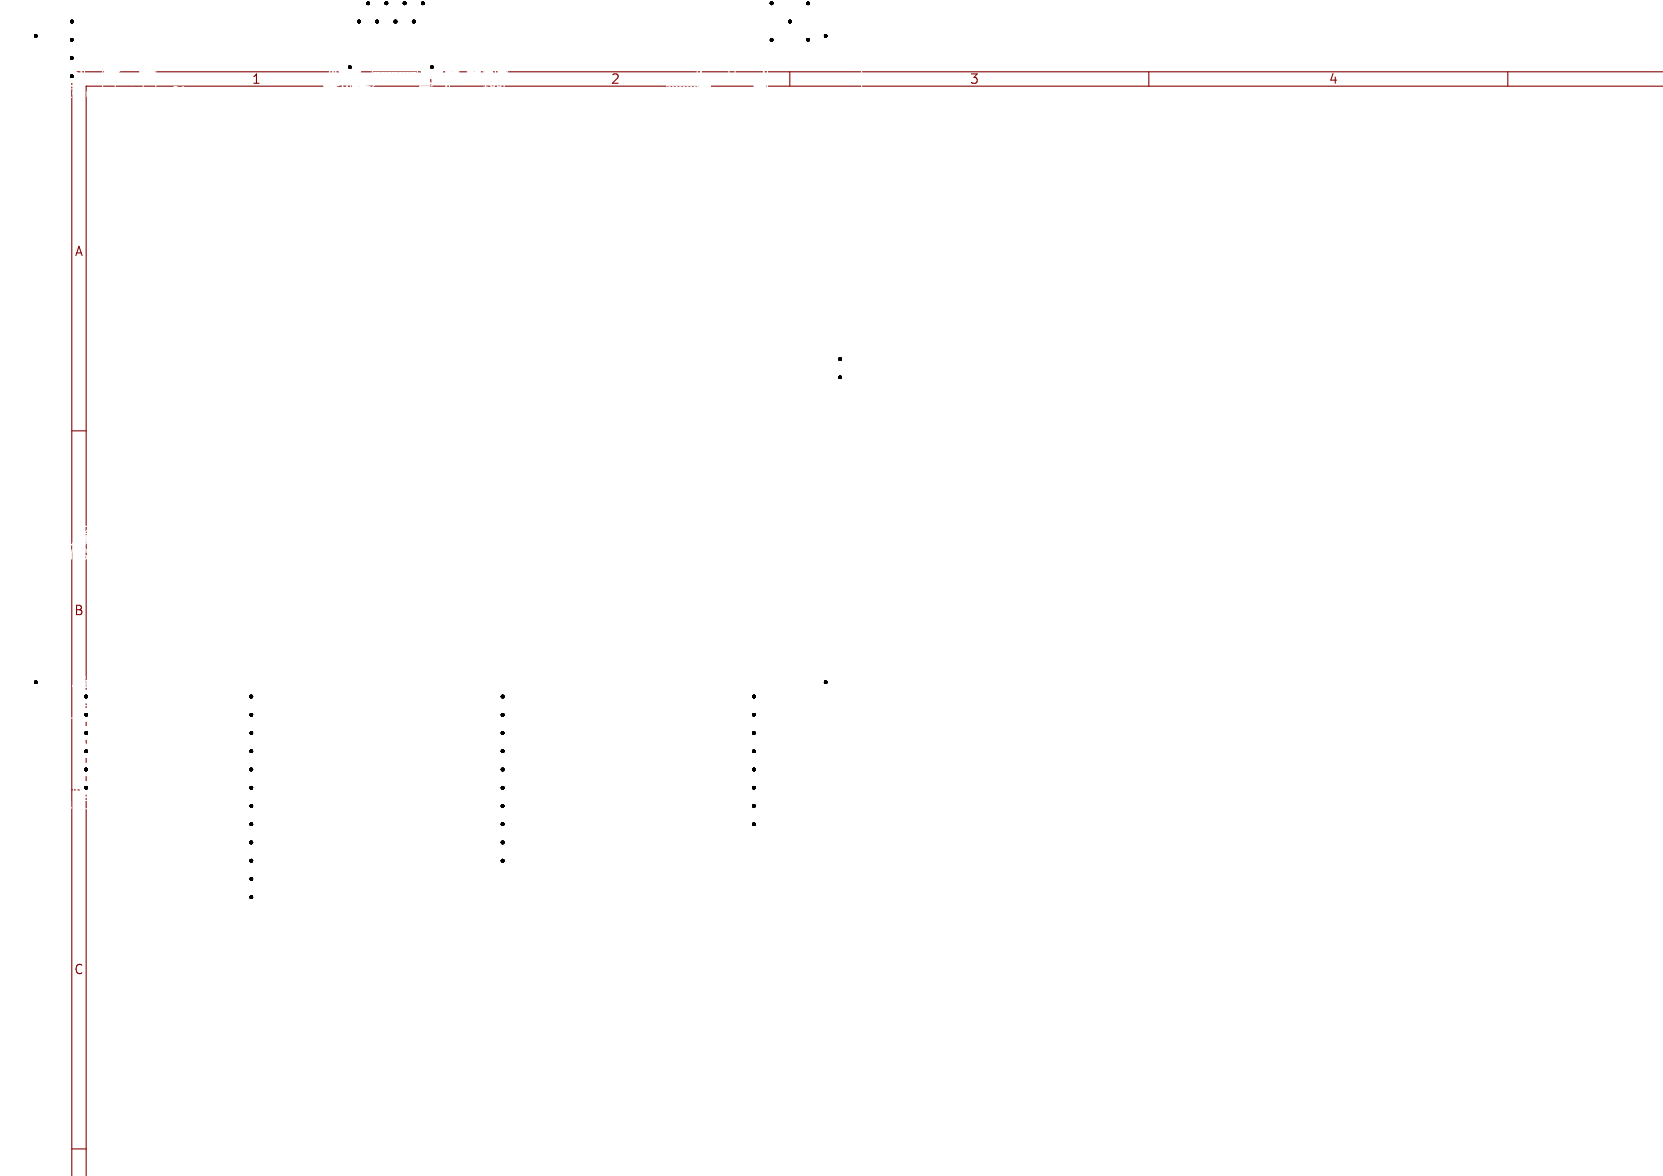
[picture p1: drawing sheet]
<svg xmlns="http://www.w3.org/2000/svg" width="297mm" height="210mm" viewBox="0 0 297 210" stroke-linecap="round" stroke-linejoin="round" font-family="sans-serif">
<defs><g id="words">
<g font-size="2.3">
<text x="-1" y="7.5">tingHole_3.2mm</text>
<text x="4.5" y="7.5">MH</text>
<text x="134.4" y="7.5">MountingHole_3.2mm</text>
<text x="145.6" y="7.5">MH</text>
<text x="4.5" y="122.9">MH</text>
<text x="145.6" y="122.9">MH</text>
</g>
<g font-size="2.3" fill="#840000">
<text x="44.9" y="15.2">1</text>
<text x="109" y="15.2">2</text>
<text x="173.1" y="15.2">3</text>
<text x="237.2" y="15.2">4</text>
<text x="13.3" y="46">A</text>
<text x="13.2" y="110.1">B</text>
<text x="13.2" y="174.2">C</text>
</g>
<g font-size="2.3" fill="#fff">
<text x="-1" y="122.9">tingHole_3.2mm</text>
<text x="134.4" y="122.9">MountingHole_3.2mm</text>
</g>
<g font-size="1.8">
<text x="139.6" y="4.8">P7</text>
<text x="13.8" y="10.1" transform="rotate(-90 13.8 10.1)">P4</text>
<text x="74.9" y="12.3">C11 C12 C13</text>
<text x="151" y="67" transform="rotate(-90 151 67)">J1</text>
<text x="16.3" y="133.9" transform="rotate(-90 16.3 133.9)">P3</text>
<text x="135.6" y="137.2" transform="rotate(-90 135.6 137.2)">P5</text>
<text x="45.8" y="143.7" transform="rotate(-90 45.8 143.7)">P1</text>
<text x="90.7" y="140.5" transform="rotate(-90 90.7 140.5)">P2</text>
</g>
<g font-size="1.8" fill="#fff">
<text x="7.9" y="17.6">CAN_Conn</text>
<text x="24" y="16.8" transform="rotate(-90 24 16.8)">U2</text>
<text x="25.1" y="12.7">100nF120</text>
<text x="58.2" y="16.9">25MHz</text>
<text x="69.1" y="12.7">U3</text>
<text x="73.8" y="15.2">100nF</text>
<text x="77.7" y="15.2">100nF</text>
<text x="81.5" y="15.2">100nF</text>
<text x="86" y="15.9">10uF</text>
<text x="120.4" y="15.3">U4</text>
<text x="129.5" y="13.8">T1</text>
<text x="13.4" y="95.6">C27</text>
<text x="12.1" y="100.2">TPS7A20_3V3A</text>
<text x="12.3" y="98.6">100nF</text>
<text x="14" y="122.3">P3</text>
<text x="8.7" y="144.7">Analog_Sense</text>
</g>
<text font-size="1.4" fill="#fff" x="60.5" y="13.6">Y2</text>
<text font-size=".9" fill="#fff" x="87.5" y="13.3">C14</text>
<text font-size=".4" fill="#fff" x="84.1" y="13.1">C13</text>
</g></defs>
<path d="M76.9 12.8v2.6M141.1 12.8v2.6M205.2 12.8v2.6M269.3 12.8v2.6M297.1 12.8h-284.3v197.3M297.1 15.4h-281.7v194.7M12.8 76.9h2.6M12.8 141.1h2.6M12.8 205.2h2.6" fill="none" stroke="#840000" stroke-width=".19"/>
<g fill="#fff" stroke="#fff" stroke-width=".18">
<path d="M134.4 114.9h1v1h-1z"/>
<path d="M136.4 114.9h1v1h-1z"/>
<path d="M64.4 15h.6v.7h-.6z"/>
<path d="M130.3 114.6l.9-.1 .3 .2v1.3l-.2 .3h-.8l-.3-.2z"/>
<path d="M132.8 114.6l.8-.1 .3 .2v1.3l-.2 .3h-.7l-.3-.2z"/>
<path d="M126.7 114.9h1v1h-1z"/>
<path d="M128.7 114.9h1v1h-1z"/>
<path d="M122.6 114.6l.9-.1 .3 .2v1.3l-.2 .3h-.8l-.2-.2z"/>
<path d="M125.1 114.6l.8-.1 .3 .2v1.3l-.2 .3h-.7l-.3-.2z"/>
<path d="M31.1 77.9h.6v.7h-.6z"/>
<path d="M32.4 77.9h.6v.7h-.6z"/>
<path d="M31.1 62.5h.6v.7h-.6z"/>
<path d="M32.4 62.5h.6v.7h-.6z"/>
<path d="M31.1 47.1h.6v.7h-.6z"/>
<path d="M32.4 47.1h.6v.7h-.6z"/>
<path d="M21.6 95.6h1v1.1h-1z"/>
<path d="M23.6 95.6h1v1.1h-1z"/>
<path d="M14.5 95.8h.6v.7h-.6z"/>
<path d="M15.7 95.8h.6v.7h-.6z"/>
<path d="M44 85.6h.6v.7h-.6z"/>
<path d="M45.2 85.6h.6v.7h-.6z"/>
<path d="M44 81.7h.6v.7h-.6z"/>
<path d="M45.2 81.7h.6v.7h-.6z"/>
<path d="M44 70.2h.6v.7h-.6z"/>
<path d="M45.2 70.2h.6v.7h-.6z"/>
<path d="M44 66.3h.6v.7h-.6z"/>
<path d="M45.2 66.3h.6v.7h-.6z"/>
<path d="M44 54.8h.6v.7h-.6z"/>
<path d="M45.2 54.8h.6v.7h-.6z"/>
<path d="M44 50.9h.6v.7h-.6z"/>
<path d="M45.2 50.9h.6v.7h-.6z"/>
<path d="M20.9 85.6h.6v.7h-.6z"/>
<path d="M22.1 85.6h.6v.7h-.6z"/>
<path d="M20.9 81.7h.6v.7h-.6z"/>
<path d="M22.1 81.7h.6v.7h-.6z"/>
<path d="M20.9 70.2h.6v.7h-.6z"/>
<path d="M22.1 70.2h.6v.7h-.6z"/>
<path d="M20.9 66.3h.6v.7h-.6z"/>
<path d="M22.1 66.3h.6v.7h-.6z"/>
<path d="M20.9 54.8h.6v.7h-.6z"/>
<path d="M22.1 54.8h.6v.7h-.6z"/>
<path d="M20.9 50.9h.6v.7h-.6z"/>
<path d="M22.1 50.9h.6v.7h-.6z"/>
<path d="M86.7 12l.9-.1 .3 .2v1.3l-.2 .3-.8 .1-.3-.2z"/>
<path d="M89.2 12l.8-.1 .3 .2v1.3l-.2 .3-.7 .1-.3-.2z"/>
<path d="M83.7 12.5h.6v.7h-.6z"/>
<path d="M84.9 12.5h.7v.7h-.7z"/>
<path d="M79.9 12.5h.6v.7h-.6z"/>
<path d="M81.1 12.5h.6v.7h-.6z"/>
<path d="M76 12.5h.6v.7h-.6z"/>
<path d="M77.2 12.5h.7v.7h-.7z"/>
<path d="M27.3 9.9h.6v.7h-.6z"/>
<path d="M28.5 9.9h.6v.7h-.6z"/>
<path d="M65.8 56.1h.6v.7h-.6z"/>
<path d="M67 56.1h.6v.7h-.6z"/>
<path d="M60.6 56.1h.6v.7h-.6z"/>
<path d="M61.9 56.1h.6v.7h-.6z"/>
<path d="M69 71.3h1v1h-1z"/>
<path d="M71 71.3h1v1h-1z"/>
<path d="M65.2 71.3h1v1h-1z"/>
<path d="M67.2 71.3h1v1h-1z"/>
<path d="M88.8 58.6h.7v.7h-.7z"/>
<path d="M90.1 58.6h.6v.7h-.6z"/>
<path d="M85 58.6h.6v.7h-.6z"/>
<path d="M86.2 58.6h.6v.7h-.6z"/>
<path d="M81.1 58.6h.7v.7h-.7z"/>
<path d="M82.4 58.6h.6v.7h-.6z"/>
<path d="M77.3 58.6h.6v.7h-.6z"/>
<path d="M78.5 58.6h.6v.7h-.6z"/>
<path d="M73.5 58.6h.6v.7h-.6z"/>
<path d="M74.7 58.6h.6v.7h-.6z"/>
<path d="M69.6 58.6h.6v.7h-.6z"/>
<path d="M70.8 58.6h.6v.7h-.6z"/>
<path d="M65.8 58.6h.6v.7h-.6z"/>
<path d="M67 58.6h.6v.7h-.6z"/>
<path d="M124.9 8.4h2v2.3h-2z"/>
<path d="M124.9 14.9h2v2.3h-2z"/>
<path d="M134.7 14.9h2v2.3h-2z"/>
<path d="M134.7 8.4h2v2.3h-2z"/>
<path d="M30 17.7l1.7-.1 .1 .7-.2 .1h-1.6l-.1-.2z"/>
<path d="M30 20.1h1.7l.1 .6-.2 .1h-1.6l-.1-.2z"/>
<path d="M32.4 18.9h1.7l.1 .6-.2 .1h-1.6l-.1-.2z"/>
<path d="M137.3 108l1.2-.1 .3 .2v1.7l-.2 .3h-1.1l-.3-.2z"/>
<path d="M140.9 108l1.1-.1 .3 .2 .1 1.7-.2 .3h-1.1l-.3-.2z"/>
<path d="M134.1 108.3l.7-.1 .3 .2v1.1l-.1 .2-.7 .1-.3-.2z"/>
<path d="M136.8 108.3l.8-.1 .2 .2v1.1l-.1 .2-.7 .1-.3-.2z"/>
<path d="M130.2 108.3l.8-.1 .3 .2v1.1l-.2 .2-.7 .1-.2-.2z"/>
<path d="M133 108.3l.7-.1 .3 .2v1.1l-.2 .2-.6 .1-.3-.2z"/>
<path d="M126.4 108.3l.8-.1 .2 .2v1.1l-.1 .2-.7 .1-.3-.2z"/>
<path d="M129.1 108.3l.8-.1 .2 .2 .1 1.1-.2 .2-.7 .1-.2-.2z"/>
<path d="M113.9 67.4h.9v1.1h-.9z"/>
<path d="M116 67.4h.9v1.1h-.9z"/>
<path d="M113.9 63.6h.9v1.1h-.9z"/>
<path d="M116 63.6h.9v1.1h-.9z"/>
<path d="M39.5 85.4h.9v1h-.9z"/>
<path d="M41.7 85.4h.8v1h-.8z"/>
<path d="M39.5 81.5h.9v1.1h-.9z"/>
<path d="M41.7 81.5h.8v1.1h-.8z"/>
<path d="M39.5 70h.9v1.1h-.9z"/>
<path d="M41.7 70h.8v1.1h-.8z"/>
<path d="M39.5 66.1h.9v1.1h-.9z"/>
<path d="M41.7 66.1h.8v1.1h-.8z"/>
<path d="M39.5 54.6h.9v1.1h-.9z"/>
<path d="M41.7 54.6h.8v1.1h-.8z"/>
<path d="M39.5 50.8h.9v1h-.9z"/>
<path d="M41.7 50.8h.8v1h-.8z"/>
<path d="M16.5 85.4h.8v1h-.8z"/>
<path d="M18.6 85.4h.8v1h-.8z"/>
<path d="M16.5 81.5h.8v1.1h-.8z"/>
<path d="M18.6 81.5h.8v1.1h-.8z"/>
<path d="M16.5 70h.8v1.1h-.8z"/>
<path d="M18.6 70h.8v1.1h-.8z"/>
<path d="M16.5 66.1h.8v1.1h-.8z"/>
<path d="M18.6 66.1h.8v1.1h-.8z"/>
<path d="M16.5 54.6h.8v1.1h-.8z"/>
<path d="M18.6 54.6h.8v1.1h-.8z"/>
<path d="M16.5 50.8h.8v1h-.8z"/>
<path d="M18.6 50.8h.8v1h-.8z"/>
<path d="M31.1 9.9h.6v.7h-.6z"/>
<path d="M32.4 9.9h.6v.7h-.6z"/>
<path d="M101.6 112.5h.6v.7h-.6z"/>
<path d="M102.9 112.5h.6v.7h-.6z"/>
<path d="M97.8 112.5h.6v.7h-.6z"/>
<path d="M99.1 112.5h.6v.7h-.6z"/>
<path d="M93.9 112.5h.6v.7h-.6z"/>
<path d="M95.3 112.5h.5v.7h-.5z"/>
<path d="M90.1 112.5h.6v.7h-.6z"/>
<path d="M91.4 112.5h.6v.7h-.6z"/>
<path d="M86.2 112.5h.6v.7h-.6z"/>
<path d="M87.6 112.5h.5v.7h-.5z"/>
<path d="M82.4 112.5h.6v.7h-.6z"/>
<path d="M83.7 112.5h.6v.7h-.6z"/>
<path d="M56.8 112.5h.5v.7h-.5z"/>
<path d="M58.1 112.5h.6v.7h-.6z"/>
<path d="M52.9 112.5h.6v.7h-.6z"/>
<path d="M54.2 112.5h.6v.7h-.6z"/>
<path d="M49.1 112.5h.6v.7h-.6z"/>
<path d="M50.4 112.5h.6v.7h-.6z"/>
<path d="M45.2 112.5h.6v.7h-.6z"/>
<path d="M46.5 112.5h.6v.7h-.6z"/>
<path d="M41.4 112.5h.6v.7h-.6z"/>
<path d="M42.7 112.5h.6v.7h-.6z"/>
<path d="M37.5 112.5h.6v.7h-.6z"/>
<path d="M38.8 112.5h.6v.7h-.6z"/>
<path d="M148.9 63h2.2v2.2h-2.2z"/>
<path d="M136.4 .1l.2-.2h2.4a1.32 1.32 0 0 1 0 1.5 1.32 1.32 0 0 1-1.2 .6 1.44 1.44 0 0 1-1.4-1.9z"/>
<path d="M142.9 .1l.2-.2h2.4a1.32 1.32 0 0 1 .1 1.5 1.32 1.32 0 0 1-1.3 .6 1.44 1.44 0 0 1-1.4-1.9z"/>
<path d="M63.2 2.9h1.9v1.9h-1.9z"/>
<path d="M65.1 -.1h1.3a.95 .95 0 0 1 0 1.4 .95 .95 0 0 1-1.3 0 .95 .95 0 0 1 0-1.4z"/>
<path d="M68.3 -.1h1.4a.95 .95 0 0 1 0 1.4 .95 .95 0 0 1-1.4 0 .95 .95 0 0 1 0-1.4z"/>
<path d="M71.6 -.1h1.3a.95 .95 0 0 1 0 1.4 .95 .95 0 0 1-1.3 0 .95 .95 0 0 1 0-1.4z"/>
<path d="M74.8 -.1h1.4a.95 .95 0 0 1 0 1.4 .95 .95 0 0 1-1.3 0 .95 .95 0 0 1-.1-1.4z"/>
<path d="M133.6 123.3h2.1v2.2h-2.1z"/>
<path d="M11.7 2.8h2.2v2.1h-2.2z"/>
<path d="M14.3 123.3h2.2v2.2h-2.2z"/>
<path d="M88.7 123.3h2.2v2.2h-2.2z"/>
<path d="M43.8 123.3h2.2v2.2h-2.2z"/>
<path d="M59.3 13.2l.3-.1 1.3 .1 .1 .3-.1 1.1-.2 .1-1.4-.1-.1-.2z"/>
<path d="M62.2 13.2l.2-.1 1.4 .1 .1 .3-.1 1.1-.3 .1-1.3-.1-.1-.2z"/>
<path d="M62.2 11.1l.2-.1 1.4 .1 .1 .2-.1 1.1-.3 .1-1.3-.1-.1-.2z"/>
<path d="M59.3 11.1l.3-.1 1.3 .1 .1 .2-.1 1.1-.2 .1-1.4-.1-.1-.2z"/>
<path d="M61.9 54.3l.2-.1 1.4 .1 .1 .2-.1 1.1-.2 .1-1.4-.1-.1-.2z"/>
<path d="M64.7 54.3l.2-.1 1.4 .1 .1 .2-.1 1.1-.2 .1-1.4-.1-.1-.2z"/>
<path d="M64.7 52.1l.2-.1 1.4 .1 .1 .2-.1 1.1-.2 .1-1.4-.1-.1-.2z"/>
<path d="M61.9 52.1l.2-.1 1.4 .1 .1 .2-.1 1.1-.2 .1-1.4-.1-.1-.2z"/>
<path d="M117.5 67.8l2.3-.1 .1 .7-.2 .1h-2.2l-.1-.2z"/>
<path d="M117.5 69.4l2.3-.1 .1 .7-.2 .1h-2.2l-.1-.2z"/>
<path d="M117.5 71h2.3l.1 .6-.2 .1h-2.2l-.1-.2z"/>
<path d="M117.5 72.6h2.3l.1 .6-.2 .2-2.2-.1-.1-.1z"/>
<path d="M123.8 72.6h2.3l.1 .6-.1 .2-2.2-.1-.2-.1z"/>
<path d="M123.8 71h2.3l.1 .6-.1 .1h-2.2l-.2-.2z"/>
<path d="M123.8 69.4l2.3-.1 .1 .7-.1 .1h-2.2l-.2-.2z"/>
<path d="M123.8 67.8l2.3-.1 .1 .7-.1 .1h-2.2l-.2-.2z"/>
<path d="M17 94.6h1.5l.1 .6-.2 .1h-1.4l-.1-.2z"/>
<path d="M17 95.8h1.5l.1 .6-.2 .2-1.4-.1-.1-.1z"/>
<path d="M17 97.1l1.5-.1 .1 .7-.2 .1h-1.4l-.1-.2z"/>
<path d="M19.9 97.1l1.5-.1 .1 .7-.1 .1h-1.4l-.2-.2z"/>
<path d="M19.9 94.6h1.5l.1 .6-.1 .1h-1.4l-.2-.2z"/>
<path d="M23.8 79.3h2.4l.1 .6-.2 .1h-2.2l-.1-.2z"/>
<path d="M23.8 80.9h2.4l.1 .6-.2 .1h-2.2l-.1-.2z"/>
<path d="M23.8 82.6l2.4-.1 .1 .6-.2 .2h-2.2l-.1-.2z"/>
<path d="M23.8 84.2l2.4-.1 .1 .7-.2 .1h-2.2l-.1-.2z"/>
<path d="M30.2 84.2l2.3-.1 .1 .7-.2 .1h-2.1l-.2-.2z"/>
<path d="M30.2 82.6l2.3-.1 .1 .6-.2 .2h-2.1l-.2-.2z"/>
<path d="M30.2 80.9h2.3l.1 .6-.2 .1h-2.1l-.2-.2z"/>
<path d="M30.2 79.3h2.3l.1 .6-.2 .1h-2.1l-.2-.2z"/>
<path d="M23.8 63.9h2.4l.1 .6-.2 .1h-2.2l-.1-.2z"/>
<path d="M23.8 65.5h2.4l.1 .6-.2 .2-2.2-.1-.1-.1z"/>
<path d="M23.8 67.2l2.4-.1 .1 .7-.2 .1h-2.2l-.1-.2z"/>
<path d="M23.8 68.8h2.4l.1 .6-.2 .1h-2.2l-.1-.2z"/>
<path d="M30.2 68.8h2.3l.1 .6-.2 .1h-2.1l-.2-.2z"/>
<path d="M30.2 67.2l2.3-.1 .1 .7-.2 .1h-2.1l-.2-.2z"/>
<path d="M30.2 65.5h2.3l.1 .6-.2 .2-2.1-.1-.2-.1z"/>
<path d="M30.2 63.9h2.3l.1 .6-.2 .1h-2.1l-.2-.2z"/>
<path d="M23.8 48.5h2.4l.1 .6-.2 .1h-2.2l-.1-.2z"/>
<path d="M23.8 50.2l2.4-.1 .1 .6-.2 .2-2.2-.1-.1-.1z"/>
<path d="M23.8 51.8l2.4-.1 .1 .7-.2 .1h-2.2l-.1-.2z"/>
<path d="M23.8 53.4h2.4l.1 .6-.2 .1h-2.2l-.1-.2z"/>
<path d="M30.2 53.4h2.3l.1 .6-.2 .1h-2.1l-.2-.2z"/>
<path d="M30.2 51.8l2.3-.1 .1 .7-.2 .1h-2.1l-.2-.2z"/>
<path d="M30.2 50.2l2.3-.1 .1 .6-.2 .2-2.1-.1-.2-.1z"/>
<path d="M30.2 48.5h2.3l.1 .6-.2 .1h-2.1l-.2-.2z"/>
<path d="M118.2 16.9l1-.1 .1 .3h-1.1z"/>
<path d="M118.2 17.5h1l.1 .2-1.1 .1z"/>
<path d="M118.2 18.1h1l.1 .3h-1.1z"/>
<path d="M118.2 18.8h1l.1 .2-1.1 .1z"/>
<path d="M118.2 19.4h1l.1 .3h-1.1z"/>
<path d="M118.2 20.1l1-.1 .1 .3-1.1 .1z"/>
<path d="M118.2 20.7h1l.1 .2-1.1 .1z"/>
<path d="M118.2 21.3h1l.1 .3h-1.1z"/>
<path d="M119.4 21.8h.3v1.1h-.3z"/>
<path d="M120.1 21.8h.3l-.1 1.1h-.2z"/>
<path d="M120.7 21.8h.3v1.1h-.3z"/>
<path d="M121.4 21.8h.3l-.1 1.1h-.3z"/>
<path d="M122 21.8h.3v1.1h-.3z"/>
<path d="M122.6 21.8h.3v1.1h-.3z"/>
<path d="M123.3 21.8h.3l-.1 1.1h-.2z"/>
<path d="M123.9 21.8h.3v1.1h-.3z"/>
<path d="M124.4 21.3h1.1v.3h-1.1z"/>
<path d="M124.4 20.7h1.1v.2l-1.1 .1z"/>
<path d="M124.4 20.1l1.1-.1v.3l-1.1 .1z"/>
<path d="M124.4 19.4h1.1v.3h-1.1z"/>
<path d="M124.4 18.8h1.1v.2l-1.1 .1z"/>
<path d="M124.4 18.1h1.1v.3h-1.1z"/>
<path d="M124.4 17.5h1.1v.2l-1.1 .1z"/>
<path d="M124.4 16.9l1.1-.1v.3h-1.1z"/>
<path d="M123.9 15.6h.3v1.1l-.3-.1z"/>
<path d="M123.3 15.6h.3l-.1 1.1-.2-.1z"/>
<path d="M122.6 15.6h.3v1.1l-.3-.1z"/>
<path d="M122 15.6h.3v1.1l-.3-.1z"/>
<path d="M121.4 15.6h.3l-.1 1.1-.3-.1z"/>
<path d="M120.7 15.6h.3v1.1l-.3-.1z"/>
<path d="M120.1 15.6h.3l-.1 1.1-.2-.1z"/>
<path d="M119.4 15.6h.3v1.1l-.3-.1z"/>
<path d="M119.8 17.2h4v4h-4z"/>
<path d="M64.3 15.5h1.7l.1 .3-.1 .1h-1.7z"/>
<path d="M64.3 16.2h1.7l.1 .2-.1 .1h-1.7z"/>
<path d="M64.3 16.8h1.7l.1 .3-.1 .1h-1.7z"/>
<path d="M64.3 17.5l1.7-.1 .1 .3-.1 .1h-1.7z"/>
<path d="M64.3 18.1h1.7l.1 .3-.1 .1h-1.7z"/>
<path d="M64.3 18.8l1.7-.1 .1 .3-.1 .1h-1.7z"/>
<path d="M64.3 19.4h1.7l.1 .3h-.1h-1.7z"/>
<path d="M64.3 20h1.7l.1 .3-.1 .1h-1.7z"/>
<path d="M64.3 20.7l1.7-.1 .1 .3-.1 .1h-1.7z"/>
<path d="M64.3 21.3h1.7l.1 .3-.1 .1h-1.7z"/>
<path d="M64.3 22l1.7-.1 .1 .3-.1 .1h-1.7z"/>
<path d="M64.3 22.6h1.7l.1 .3-.1 .1h-1.7z"/>
<path d="M66.8 23.7h.4v1.7l-.1 .1-.3-.1z"/>
<path d="M67.5 23.7h.3v1.7l-.1 .1-.2-.1z"/>
<path d="M68.1 23.7h.4v1.7l-.1 .1-.3-.1z"/>
<path d="M68.8 23.7h.3v1.7l-.1 .1-.3-.1z"/>
<path d="M69.4 23.7h.4v1.7l-.1 .1-.3-.1z"/>
<path d="M70 23.7h.4v1.7l-.1 .1-.3-.1z"/>
<path d="M70.7 23.7h.3v1.7l-.1 .1-.2-.1z"/>
<path d="M71.3 23.7h.4v1.7l-.1 .1-.3-.1z"/>
<path d="M72 23.7h.3v1.7l-.1 .1-.3-.1z"/>
<path d="M72.6 23.7h.4v1.7l-.1 .1-.3-.1z"/>
<path d="M73.2 23.7h.4v1.7l-.1 .1-.3-.1z"/>
<path d="M73.9 23.7h.3v1.7v.1l-.3-.1z"/>
<path d="M74.9 22.6h1.8l.1 .3-.1 .1h-1.7z"/>
<path d="M74.9 22l1.8-.1 .1 .3-.1 .1h-1.7z"/>
<path d="M74.9 21.3h1.8l.1 .3-.1 .1h-1.7z"/>
<path d="M74.9 20.7l1.8-.1 .1 .3-.1 .1h-1.7z"/>
<path d="M74.9 20h1.8l.1 .3-.1 .1h-1.7z"/>
<path d="M74.9 19.4h1.8l.1 .3h-.1h-1.7z"/>
<path d="M74.9 18.8l1.8-.1 .1 .3-.1 .1h-1.7z"/>
<path d="M74.9 18.1h1.8l.1 .3-.1 .1h-1.7z"/>
<path d="M74.9 17.5l1.8-.1 .1 .3-.1 .1h-1.7z"/>
<path d="M74.9 16.8h1.8l.1 .3-.1 .1h-1.7z"/>
<path d="M74.9 16.2h1.8l.1 .2-.1 .1h-1.7z"/>
<path d="M74.9 15.5h1.8l.1 .3-.1 .1h-1.7z"/>
<path d="M73.9 13h.3v1.7v.1l-.3-.1z"/>
<path d="M73.2 13h.4v1.7l-.1 .1-.3-.1z"/>
<path d="M72.6 13h.4v1.7l-.1 .1-.3-.1z"/>
<path d="M72 13h.3v1.7l-.1 .1-.3-.1z"/>
<path d="M71.3 13h.4v1.7l-.1 .1-.3-.1z"/>
<path d="M70.7 13h.3v1.7l-.1 .1-.2-.1z"/>
<path d="M70 13h.4v1.7l-.1 .1-.3-.1z"/>
<path d="M69.4 13h.4v1.7l-.1 .1-.3-.1z"/>
<path d="M68.8 13h.3v1.7l-.1 .1-.3-.1z"/>
<path d="M68.1 13h.4v1.7l-.1 .1-.3-.1z"/>
<path d="M67.5 13h.3v1.7l-.1 .1-.2-.1z"/>
<path d="M66.8 13h.4v1.7l-.1 .1-.3-.1z"/>
<path d="M18.7 12.6h2.3l.1 .6-.1 .1h-2.2l-.1-.2z"/>
<path d="M18.7 14.2h2.3l.1 .6-.1 .2-2.2-.1-.1-.1z"/>
<path d="M18.7 15.9l2.3-.1 .1 .7-.1 .1h-2.2l-.1-.2z"/>
<path d="M18.7 17.5h2.3l.1 .6-.1 .1h-2.2l-.1-.2z"/>
<path d="M25.1 17.5h2.3l.1 .6-.2 .1h-2.2l-.1-.2z"/>
<path d="M25.1 15.9l2.3-.1 .1 .7-.2 .1h-2.2l-.1-.2z"/>
<path d="M25.1 14.2h2.3l.1 .6-.2 .2-2.2-.1-.1-.1z"/>
<path d="M68.7 59.1h1.9l.1 .3-.1 .1h-1.8z"/>
<path d="M68.7 59.8h1.9l.1 .2-.1 .1h-1.8z"/>
<path d="M68.7 60.4h1.9l.1 .3-.1 .1h-1.8z"/>
<path d="M68.7 61.1l1.9-.1 .1 .3-.1 .1h-1.8z"/>
<path d="M68.7 61.7h1.9l.1 .3-.1 .1h-1.8z"/>
<path d="M68.7 62.3h1.9l.1 .3-.1 .1h-1.8z"/>
<path d="M68.7 63h1.9l.1 .3h-.1h-1.8z"/>
<path d="M68.7 63.6h1.9l.1 .3-.1 .1h-1.8z"/>
<path d="M68.7 64.3l1.9-.1 .1 .3-.1 .1h-1.8z"/>
<path d="M68.7 64.9h1.9l.1 .3-.1 .1h-1.8z"/>
<path d="M68.7 65.6l1.9-.1 .1 .3-.1 .1h-1.8z"/>
<path d="M68.7 66.2h1.9l.1 .3-.1 .1h-1.8z"/>
<path d="M68.7 66.8h1.9l.1 .3-.1 .1h-1.8z"/>
<path d="M68.7 67.5h1.9l.1 .2-.1 .1h-1.8z"/>
<path d="M68.7 68.1h1.9l.1 .3-.1 .1h-1.8z"/>
<path d="M68.7 68.8l1.9-.1 .1 .3-.1 .1h-1.8z"/>
<path d="M72 70.4l.3 .1v1.8l-.1 .1-.3-.1z"/>
<path d="M72.6 70.4l.4 .1v1.8l-.1 .1-.3-.1z"/>
<path d="M73.2 70.4l.4 .1v1.8l-.1 .1-.3-.1z"/>
<path d="M73.9 70.4l.3 .1v1.8v.1l-.3-.1z"/>
<path d="M74.5 70.4l.4 .1v1.8l-.1 .1-.3-.1z"/>
<path d="M75.2 70.4l.3 .1v1.8l-.1 .1-.3-.1z"/>
<path d="M75.8 70.4l.4 .1v1.8l-.1 .1-.3-.1z"/>
<path d="M76.5 70.4l.3 .1v1.8l-.1 .1-.3-.1z"/>
<path d="M77.1 70.4l.4 .1v1.8l-.1 .1-.3-.1z"/>
<path d="M77.7 70.4l.4 .1v1.8l-.1 .1-.3-.1z"/>
<path d="M78.4 70.4l.3 .1v1.8l-.1 .1-.2-.1z"/>
<path d="M79 70.4l.4 .1v1.8l-.1 .1-.3-.1z"/>
<path d="M79.7 70.4l.3 .1v1.8l-.1 .1-.3-.1z"/>
<path d="M80.3 70.4l.4 .1v1.8l-.1 .1-.3-.1z"/>
<path d="M80.9 70.4l.4 .1v1.8l-.1 .1-.3-.1z"/>
<path d="M81.6 70.4l.3 .1v1.8l-.1 .1-.2-.1z"/>
<path d="M83.3 68.8l1.8-.1 .1 .3-.1 .1h-1.8z"/>
<path d="M83.3 68.1h1.8l.1 .3-.1 .1h-1.8z"/>
<path d="M83.3 67.5h1.8l.1 .2-.1 .1h-1.8z"/>
<path d="M83.3 66.8h1.8l.1 .3-.1 .1h-1.8z"/>
<path d="M83.3 66.2h1.8l.1 .3-.1 .1h-1.8z"/>
<path d="M83.3 65.6l1.8-.1 .1 .3-.1 .1h-1.8z"/>
<path d="M83.3 64.9h1.8l.1 .3-.1 .1h-1.8z"/>
<path d="M83.3 64.3l1.8-.1 .1 .3-.1 .1h-1.8z"/>
<path d="M83.3 63.6h1.8l.1 .3-.1 .1h-1.8z"/>
<path d="M83.3 63h1.8l.1 .3h-.1h-1.8z"/>
<path d="M83.3 62.3h1.8l.1 .3-.1 .1h-1.8z"/>
<path d="M83.3 61.7h1.8l.1 .3-.1 .1h-1.8z"/>
<path d="M83.3 61.1l1.8-.1 .1 .3-.1 .1h-1.8z"/>
<path d="M83.3 60.4h1.8l.1 .3-.1 .1h-1.8z"/>
<path d="M83.3 59.8h1.8l.1 .2-.1 .1h-1.8z"/>
<path d="M83.3 59.1h1.8l.1 .3-.1 .1h-1.8z"/>
<path d="M81.6 55.9h.3v1.8l-.1 .1-.2-.1z"/>
<path d="M80.9 55.9h.4v1.8l-.1 .1-.3-.1z"/>
<path d="M80.3 55.9h.4v1.8l-.1 .1-.3-.1z"/>
<path d="M79.7 55.9h.3v1.8l-.1 .1-.3-.1z"/>
<path d="M79 55.9h.4v1.8l-.1 .1-.3-.1z"/>
<path d="M78.4 55.9h.3v1.8l-.1 .1-.2-.1z"/>
<path d="M77.7 55.9h.4v1.8l-.1 .1-.3-.1z"/>
<path d="M77.1 55.9h.4v1.8l-.1 .1-.3-.1z"/>
<path d="M76.5 55.9h.3v1.8l-.1 .1-.3-.1z"/>
<path d="M75.8 55.9h.4v1.8l-.1 .1-.3-.1z"/>
<path d="M75.2 55.9h.3v1.8l-.1 .1-.3-.1z"/>
<path d="M74.5 55.9h.4v1.8l-.1 .1-.3-.1z"/>
<path d="M73.9 55.9h.3v1.8v.1l-.3-.1z"/>
<path d="M73.2 55.9h.4v1.8l-.1 .1-.3-.1z"/>
<path d="M72.6 55.9h.4v1.8l-.1 .1-.3-.1z"/>
<path d="M72 55.9h.3v1.8l-.1 .1-.3-.1z"/>
<path d="M125.6 7.7h.6l-.3 .4z"/>
<path d="M30.4 18.7l.3 .5h-.6z"/>
<path d="M118.2 66.9h.6l-.3 .5z"/>
<path d="M17.1 93.8h.6l-.3 .4z"/>
<path d="M24.6 78.5h.6l-.3 .4z"/>
<path d="M24.6 63.1h.6l-.3 .4z"/>
<path d="M24.6 47.7h.6l-.3 .4z"/>
<path d="M117.4 16.7l.4 .3-.4 .3z"/>
<path d="M64.6 14.6h.9l-.4 .6z"/>
<path d="M19.4 11.8h.7l-.4 .4z"/>
<path d="M69.1 58.2h.9l-.4 .6z"/>
<path d="M120 17.5h1v.9h-1z"/>
<path d="M120 18.8h1v.9h-1z"/>
<path d="M120 20.1h1v.9h-1z"/>
<path d="M121.4 17.5h.9v.9h-.9z"/>
<path d="M121.4 18.8h.9v.9h-.9z"/>
<path d="M121.4 20.1h.9v.9h-.9z"/>
<path d="M122.7 17.5h.9v.9h-.9z"/>
<path d="M122.7 18.8h.9v.9h-.9z"/>
<path d="M122.7 20.1h.9v.9h-.9z"/>
<circle cx="150" cy="67.4" r="1.09"/>
<circle cx="141.1" cy="3.8" r="1.31"/>
<circle cx="67.4" cy="3.8" r=".96"/>
<circle cx="70.6" cy="3.8" r=".96"/>
<circle cx="73.9" cy="3.8" r=".96"/>
<circle cx="134.6" cy="127.6" r="1.09"/>
<circle cx="134.6" cy="130.9" r="1.09"/>
<circle cx="134.6" cy="134.2" r="1.09"/>
<circle cx="134.6" cy="137.4" r="1.09"/>
<circle cx="134.6" cy="140.7" r="1.09"/>
<circle cx="134.6" cy="143.9" r="1.09"/>
<circle cx="134.6" cy="147.2" r="1.09"/>
<circle cx="12.8" cy="10.4" r="1.09"/>
<circle cx="12.8" cy="13.6" r="1.09"/>
<circle cx="15.4" cy="127.6" r="1.09"/>
<circle cx="15.4" cy="130.9" r="1.09"/>
<circle cx="15.4" cy="134.2" r="1.09"/>
<circle cx="15.4" cy="137.4" r="1.09"/>
<circle cx="15.4" cy="140.7" r="1.09"/>
<circle cx="89.8" cy="127.6" r="1.09"/>
<circle cx="89.8" cy="130.9" r="1.09"/>
<circle cx="89.8" cy="134.2" r="1.09"/>
<circle cx="89.8" cy="137.4" r="1.09"/>
<circle cx="89.8" cy="140.7" r="1.09"/>
<circle cx="89.8" cy="143.9" r="1.09"/>
<circle cx="89.8" cy="147.2" r="1.09"/>
<circle cx="89.8" cy="150.4" r="1.09"/>
<circle cx="89.8" cy="153.7" r="1.09"/>
<circle cx="44.9" cy="127.6" r="1.09"/>
<circle cx="44.9" cy="130.9" r="1.09"/>
<circle cx="44.9" cy="134.2" r="1.09"/>
<circle cx="44.9" cy="137.4" r="1.09"/>
<circle cx="44.9" cy="140.7" r="1.09"/>
<circle cx="44.9" cy="143.9" r="1.09"/>
<circle cx="44.9" cy="147.2" r="1.09"/>
<circle cx="44.9" cy="150.4" r="1.09"/>
<circle cx="44.9" cy="153.7" r="1.09"/>
<circle cx="44.9" cy="157" r="1.09"/>
<circle cx="44.9" cy="160.2" r="1.09"/>
<circle cx="6.4" cy="121.8" r="3.8"/>
<circle cx="6.4" cy="6.4" r="3.8"/>
<circle cx="147.5" cy="121.8" r="3.8"/>
<circle cx="147.5" cy="6.4" r="3.8"/>
<circle cx="150" cy="64.1" r=".22"/>
<circle cx="137.8" cy=".6" r=".22"/>
<circle cx="144.3" cy=".6" r=".22"/>
<circle cx="62.5" cy="12" r=".22"/>
<circle cx="64.1" cy="3.8" r=".22"/>
<circle cx="65.7" cy=".6" r=".22"/>
<circle cx="67.4" cy="3.8" r=".22"/>
<circle cx="69" cy=".6" r=".22"/>
<circle cx="70.6" cy="3.8" r=".22"/>
<circle cx="72.3" cy=".6" r=".22"/>
<circle cx="73.9" cy="3.8" r=".22"/>
<circle cx="75.5" cy=".6" r=".22"/>
<circle cx="134.6" cy="124.4" r=".22"/>
<circle cx="134.6" cy="127.6" r=".22"/>
<circle cx="134.6" cy="130.9" r=".22"/>
<circle cx="134.6" cy="134.2" r=".22"/>
<circle cx="134.6" cy="140.7" r=".22"/>
<circle cx="134.6" cy="143.9" r=".22"/>
<circle cx="134.6" cy="147.2" r=".22"/>
<circle cx="12.8" cy="3.8" r=".22"/>
<circle cx="12.8" cy="13.6" r=".22"/>
<circle cx="15.4" cy="124.4" r=".22"/>
<circle cx="15.4" cy="127.6" r=".22"/>
<circle cx="15.4" cy="130.9" r=".22"/>
<circle cx="15.4" cy="137.4" r=".22"/>
<circle cx="15.4" cy="140.7" r=".22"/>
<circle cx="89.8" cy="124.4" r=".22"/>
<circle cx="89.8" cy="127.6" r=".22"/>
<circle cx="89.8" cy="130.9" r=".22"/>
<circle cx="89.8" cy="134.2" r=".22"/>
<circle cx="89.8" cy="137.4" r=".22"/>
<circle cx="89.8" cy="143.9" r=".22"/>
<circle cx="89.8" cy="147.2" r=".22"/>
<circle cx="89.8" cy="150.4" r=".22"/>
<circle cx="89.8" cy="153.7" r=".22"/>
<circle cx="44.9" cy="124.4" r=".22"/>
<circle cx="44.9" cy="127.6" r=".22"/>
<circle cx="44.9" cy="130.9" r=".22"/>
<circle cx="44.9" cy="134.2" r=".22"/>
<circle cx="44.9" cy="137.4" r=".22"/>
<circle cx="44.9" cy="140.7" r=".22"/>
<circle cx="44.9" cy="147.2" r=".22"/>
<circle cx="44.9" cy="150.4" r=".22"/>
<circle cx="44.9" cy="153.7" r=".22"/>
<circle cx="44.9" cy="157" r=".22"/>
<circle cx="44.9" cy="160.2" r=".22"/>
<circle cx="62.5" cy="12" r="2.05"/>
<circle cx="77.1" cy="12" r="2.05"/>
</g>
<g fill="none" stroke="#fff" stroke-width=".19">
<path d="M11.9 .8l.6-.1 .1-.2-.1-.3-.6-.1v1.3M13.4 0l-.3 1h.8M13.7 .5v.9M16.1 6.1h.6l.1 1.1M17.5 6.2l.5-.1 .2 .2M17.5 6.1v1.1M18.2 6.3l.3-.2h.4v1.1M18.2 6.3v.9M19 19h.8M19.4 19v1.3M20.9 19.2a.61 .61 0 0 0-.8 .4 .61 .61 0 0 0 .6 .7l.2-.1M21.4 20h.6"/>
<path d="M22.1 10.3v1.1l.2 .2h.3l.2-.2v-1.1M23.3 19v1.3l-.7-1.3v1.3M23.4 10.5l.5-.2 .2 .4-.8 .9h.8M23.8 19h.8l-.4 .5 .3 .2v.5l-.2 .1-.5-.1M25 19h.8l-.4 .5 .3 .2v.5l-.1 .1-.6-.1M26.4 19.2l.2-.2a.68 .68 0 0 1 .4 .7 .68 .68 0 0 1-.4 .6l-.2-.1-.1-.4zM27.4 8.2a.61 .61 0 0 0-.9 .4 .61 .61 0 0 0 .6 .8l.3-.2M27.9 9.4h.7M27.9 8.4l.3-.3v1.3M28.8 8.7h.6l.1-.2v-.3l-.7-.1v1.2M29.1 8.7l.4 .6M29.3 8.1h.1a.68 .68 0 0 1 .4 .6 .68 .68 0 0 1-.4 .7 .85 .85 0 0 1-.1-1.3z"/>
<path d="M29.8 9.5h.9M30.9 8.1h.7M31.1 15.5a.65 .65 0 0 1 .8 .6 .65 .65 0 0 1-.8 .6zM31.2 8.1v1.2M32 8.7h.5M32.3 16.7h.8M32.3 15.8l.4-.3v1.2M32.6 8.1h-.6v1.2h.6M33.2 8.7h.6l.1-.2v-.3l-.7-.1v1.2M33.5 8.7l.4 .6M33.6 11.3v.8M34.5 9.3v-1.2l.4 .9 .4-.9v1.2"/>
<path d="M56.9 16.3l.5-.1 .2 .3-.8 1h.8M58.2 13.3a.61 .61 0 0 0-.8 .5 .61 .61 0 0 0 .6 .7l.2-.1M58.6 13.2l.4 .7M59 13.9v.6M59.4 16.6v1.3M59.4 13.2l-.4 .7M59.8 13.2h.7M60.5 9l.4 .7M60.5 13.9l-.1 .5-.5 .1-.1-.1M60.9 9.7v.6M61.4 9l-.5 .7M61.7 9.1l.5-.1 .3 .3-.8 1h.8"/>
<path d="M62.6 13.9l.2 .5 .3 .1 .3-.1M63.4 13.3l-.4-.1-.4 .3M63.7 13.2l.4 .7M63.8 15.7h.7l-.7 .8h.7M64.1 13.9v.6M64.5 16.7l.4-.1 .2 .2-.1 .6h-.5M64.5 16.6v1.3M64.6 13.2l-.5 .7M65.2 13.1l-.3 1h.8M65.5 8.9h.7l.1-.2-.1-.3-.7-.1v1.3M65.6 13.6v.9M65.7 16.8h.4"/>
<path d="M65.8 8.9l.5 .7M66.3 16.2h-.6v1.3M67.2 8.3v.9a.41 .41 0 0 1-.5 .4M68 8.2l-.3 .9h.8M68.4 8.7v.9M68.9 6.4l.6-.1 .1-.2-.1-.3-.6-.1v1.3M69.6 18.5v1.1l.2 .2h.2l.3-.2v-1.1M69.6 8.3h-.6v.6l.1-.1h.5l.1 .2-.1 .4-.2 .2-.4-.2M69.9 9.7h1M70.7 5.7l-.4 .1a.86 .86 0 0 0 0 1.2l.5-.1v-.5l-.2-.2-.4 .1-.1 .1M70.8 18.5h.8l-.5 .5 .4 .1v.6l-.2 .1-.5-.1M71.2 8.9h.4"/>
<path d="M71.8 8.3h-.6v1.3h.6M72.2 8.3h.7M72.6 8.3v1.3M73.4 8.3v1.3M73.4 8.9h.7M74.1 8.3v1.3M86.8 13.6h.6M87.7 10.1a.61 .61 0 0 0-.9 .4 .61 .61 0 0 0 .6 .8l.3-.2M88.1 11.3h.8M88.1 10.3l.4-.3v1.3M89.7 9.9l-.3 .9h.8M90 10.4v.9"/>
<path d="M90 14.3h.6M120.8 18.5v1.1l.3 .2h.2l.3-.2v-1.1M122.4 18.5l-.3 .9h.8M122.7 19v.8M125.1 18.6l.7-.1 .1-.2-.1-.3-.7-.1v1.3M126.4 17.9v1.3h.6M128.2 18a.61 .61 0 0 0-.8 .4 .61 .61 0 0 0 .6 .8l.2-.1M128.4 19.3h1M129.8 6.4h.8M130.2 6.4v1.2M130.5 18a.61 .61 0 0 0-.9 .4 .61 .61 0 0 0 .6 .8l.3-.1M130.9 7.6h.8"/>
<path d="M130.9 6.7l.4-.3v1.2M131.1 18.4l.3-.1 .2 .3v.3l-.2 .3-.3-.1-.2-.2zM132.2 18.3v.8l.3 .1 .2-.1M132.7 18.3v.9M133.3 18.4l.4-.1 .2 .3-.1 .5h-.5M133.3 18.3v1.3M134.5 17.9v1.1l.2 .2M135.1 18.7l.6-.1v-.2l-.4-.1-.2 .2 .1 .6h.5M136.3 18.3v.9M136.6 18.3l-.3 .3M137.8 9.6h-.4l-.2 .1v.3l.5 .3 .1 .3-.2 .2h-.5M138.4 10.8v-1.2l.4 .9 .5-.9v1.2"/>
<path d="M139.7 10.8l.4-1.2 .4 1.2M139.8 10.5h.6M140.7 11h.9M141.9 10.2h.7l.1-.2-.1-.3-.7-.1v1.2M143.2 9.6v1.2h.6M145 9.7a.61 .61 0 0 0-.9 .4 .61 .61 0 0 0 .7 .7l.2-.1M157.2 6.1h.5l.1 1.1M158.6 6.2l.5-.1 .2 .2M158.6 6.1v1.1M159.3 6.3l.2-.2h.4l.1 1.1M159.3 6.3v.9M21.3 20.3l.4-1.3 .4 1.3"/>
<path d="M27.4 22.3l.6-.1 .2-.2-.1-.3-.7-.1v1.3M28.7 22.2h.4M29.3 21.6h-.6v1.3h.6M30.5 21.7l-.5-.1-.2 .3 .1 .3 .6 .2v.4l-.2 .1-.5-.1M31.1 21.6a.65 .65 0 0 1 .7 .7 .65 .65 0 0 1-.7 .6zM32.3 21.7l.5-.1 .2 .4-.8 .9h.8M34.3 21.7a.61 .61 0 0 0-.8 .5 .61 .61 0 0 0 .6 .7l.2-.1M34.7 22.9l.4-1.3 .4 1.3M34.8 22.5h.6M36.7 21.6v1.3l-.7-1.3v1.3M67.5 26l.3 1.3 .3-.9 .2 .9 .3-1.3M69.7 26h-.6v.6l.1-.1 .5 .1 .1 .2-.1 .4-.1 .1-.5-.1"/>
<path d="M71 26h-.7v.6l.2-.1 .4 .1 .1 .2v.4l-.2 .1-.5-.1M71.6 26.2l.2-.2a.68 .68 0 0 1 .5 .7 .68 .68 0 0 1-.5 .6l-.2-.1-.1-.4zM72.8 26.2l.2-.2a.68 .68 0 0 1 .5 .7 .68 .68 0 0 1-.5 .6l-.2-.1-.1-.4zM117.8 23.6l.3-.2a.43 .43 0 0 1 .5 .5v.4a.43 .43 0 0 1-.4 .4 .43 .43 0 0 1-.4-.4zM118 24.4l.7 .5M119.9 23.6a.61 .61 0 0 0-.8 .4 .61 .61 0 0 0 .6 .7l.2-.1M120.3 24.7l.4-1.3 .4 1.3M120.4 24.4h.6M121.4 23.4h.9l-.6 1.3M122.8 23.6l.2-.2a.68 .68 0 0 1 .5 .7 .68 .68 0 0 1-.5 .6l-.2-.1-.1-.4zM124 23.6l.2-.2a.68 .68 0 0 1 .5 .7 .68 .68 0 0 1-.5 .6l-.2-.1-.1-.4zM125.3 23.6l.2-.2a.68 .68 0 0 1 .4 .7 .68 .68 0 0 1-.4 .6l-.2-.1-.2-.4z"/>
<path d="M16.4 53.3l.6-.1 .1-.2v-.3l-.7-.1v1.3M16.4 49.4h.6l.1-.2v-.3l-.7-.1v1.2M16.5 52.8l.3-.4v1.3M16.5 56.6l.3-.3v1.3M16.5 57.6h.7M16.5 53.7h.7M16.7 53.3l.4 .6M16.7 49.4l.4 .6M17.6 53.9h.7M17.6 50h.7M17.6 49.1l.4-.3v1.2M17.6 53l.4-.4v1.3"/>
<path d="M17.8 56.4l.2-.1a.68 .68 0 0 1 .4 .6 .68 .68 0 0 1-.4 .7l-.2-.2-.1-.3zM17.9 52.5l.1-.1a.68 .68 0 0 1 .4 .7 .68 .68 0 0 1-.4 .6 .85 .85 0 0 1-.1-1.2zM18.8 48.8h.8l-.5 .4 .4 .2v.5l-.2 .1-.5-.1M19 52.4v1.3M19 56.3v1.3M19.1 52.4l.3-.3v1.8M19.1 56.3l.3-.4v1.3M19.1 57.2h.7M19.1 53.4h.7M19.1 57.1l.3 .5M19.1 53.2l.3 .5M19.1 52.5l-.3 1h.8"/>
<path d="M19.4 56.7l-.4 .5M19.4 52.9l-.4 .4M20.4 52.2l.2-.1a.68 .68 0 0 1 .5 .6 .68 .68 0 0 1-.5 .7l-.2-.2-.1-.3zM20.4 56.1l.2-.2a.68 .68 0 0 1 .5 .7 .68 .68 0 0 1-.5 .6l-.2-.1-.1-.4zM21 53.1a.61 .61 0 0 0-.9 .4 .61 .61 0 0 0 .6 .7l.3-.1M21 49.2a.61 .61 0 0 0-.9 .5 .61 .61 0 0 0 .6 .7l.3-.1M21.5 49.5l.3-.4v1.3M21.5 53.3l.3-.3v1.2M21.5 54.2h.7M21.5 50.4h.7M21.6 56.1l.2-.2a.68 .68 0 0 1 .5 .7 .68 .68 0 0 1-.5 .6l-.2-.1-.1-.4zM21.6 52.2l.2-.1a.68 .68 0 0 1 .5 .6 .68 .68 0 0 1-.5 .7l-.2-.2-.1-.3z"/>
<path d="M22.8 52.6l.4-.1 .2 .3-.1 .5h-.5M22.8 56.4h.4l.2 .2-.1 .5h-.5M22.8 52.5v1.3M22.8 56.4v1.2M23.3 53h-.4a.86 .86 0 0 0 0 1.2l.5-.1v-.4l-.2-.3h-.3l-.2 .3M23.4 49.1h-.7v.6l.2-.1 .4 .1 .1 .1v.5l-.2 .1-.5-.1M24 56.5h.4M24 52.7h.4M24.2 55.1l.3-.1a.43 .43 0 0 1 .5 .4v.4a.43 .43 0 0 1-.4 .5 .43 .43 0 0 1-.4-.5zM24.6 52.1h-.6v1.3M24.6 55.9h-.6v1.3M25.6 55.6h.6l.1-.2-.1-.3-.6-.1v1.2"/>
<path d="M26.7 56.2l.4-1.2 .4 1.2M26.8 55.9h.6M27.2 46.2v1.1l.3 .2h.3l.2-.2v-1.1M27.5 50.3v.6l.6 .1-.1-.2 .1-.4 .1-.1h.5l.1 .2-.1 .5M27.5 51.5h1.1l.2 .3v.2l-.2 .3h-1.1M27.9 55.1l.5-.1 .2 .3-.8 .9h.8M29 55h.8l-.4 .4 .4 .2v.5l-.2 .1-.6-.1M29.2 46.2h-.6l-.1 .6 .2-.1 .4 .1 .1 .2v.4l-.2 .1-.5-.1M29.3 48.6l.4-.4v1.3M29.3 49.5h.8M30.3 55h.8l-.5 1.2M30.7 48.3l.2-.1a.68 .68 0 0 1 .4 .7 .68 .68 0 0 1-.4 .6 .85 .85 0 0 1-.2-1.2z"/>
<path d="M31.2 45.4a.61 .61 0 0 0-.8 .4 .61 .61 0 0 0 .6 .7l.2-.1M31.7 45.4l.5-.1 .3 .3-.8 .9h.8M32 48.3l.1-.1a.68 .68 0 0 1 .4 .7 .68 .68 0 0 1-.4 .6 .85 .85 0 0 1-.1-1.2zM32.1 55h-.3a.86 .86 0 0 0 0 1.2l.4-.1 .1-.4-.3-.3h-.2l-.3 .3M33.1 48.7v.8M33.1 48.8l.1-.1h.4v.8M33.7 45.8l-.3 .3-.3-.1-.2-.2 .2-.5h.3l.2 .1a.85 .85 0 0 1-.3 1.1h-.2M34.2 48.8h.5M34.8 48.2h-.6v1.3M39.5 49.4h.6l.1-.2-.1-.3-.6-.1v1.2M39.5 53.3l.6-.1 .1-.2-.1-.3-.6-.1v1.3M39.8 53.3l.4 .6"/>
<path d="M39.8 49.4l.4 .6M40.1 52.8l.4-.4v1.3M40.1 56.6l.4-.3v1.3M40.1 57.6h.8M40.1 53.7h.8M40.7 52.7l.5-.1 .2 .3M40.7 50h.7M40.7 49.1l.4-.3v1.2M41.4 52.4v1.3M41.4 56.3v1.3M41.4 53l-.8 .9h.8M41.6 57.1l.3 .5"/>
<path d="M41.6 53.2l.3 .5M41.9 52.9l-.5 .4M41.9 56.7l-.5 .5M42.1 52.7l.1-.1a.68 .68 0 0 1 .5 .6 .68 .68 0 0 1-.5 .7 .85 .85 0 0 1-.1-1.2zM42.7 49.3l-.3 .3-.4-.1-.1-.2 .1-.5h.4l.2 .1a.85 .85 0 0 1-.3 1.1h-.3M42.8 52.4l.3-.3v1.3M42.8 56.3l.3-.4v1.3M42.8 57.2h.7M42.8 53.4h.7M44.1 49.2a.61 .61 0 0 0-.9 .5 .61 .61 0 0 0 .6 .7l.3-.1M44.1 53.1a.61 .61 0 0 0-.9 .4 .61 .61 0 0 0 .6 .7l.3-.1M44.1 56.1l.2-.2a.68 .68 0 0 1 .4 .7 .68 .68 0 0 1-.4 .6l-.2-.1-.1-.4z"/>
<path d="M44.1 52.2l.2-.1a.68 .68 0 0 1 .4 .6 .68 .68 0 0 1-.4 .7l-.2-.2-.1-.3zM44.5 53.1l.5-.1 .3 .2M44.5 49.2l.5-.1 .3 .4-.8 .9h.8M45.3 52.5v.9M45.3 56.4v.8M45.3 53.3l-.8 .9h.8M45.3 52.6l.2-.1 .3 .1v.8M45.3 56.5l.2-.1h.3v.8M45.8 53.1l.5-.1 .2 .3-.8 .9h.8M45.8 50.4h.7M45.8 49.5l.3-.4v1.3M46.4 56.5h.5"/>
<path d="M46.4 52.7h.5M47 52.1h-.6v1.3M47 55.9h-.6v1.3M59.4 57.3l.5-.1 .3 .4-.8 .9h.8M60.8 54.4a.61 .61 0 0 0-.9 .4 .61 .61 0 0 0 .6 .7l.3-.1M60.8 57.3l.2-.1a.68 .68 0 0 1 .4 .7 .68 .68 0 0 1-.4 .6l-.2-.1-.1-.4zM61.2 54.2l.4 .7M61.6 54.9v.6M61.9 57.7l.4-.1 .3 .3-.2 .5h-.5M61.9 57.6v1.3M62 54.2l-.4 .7M62.1 56.8l-.3-.2 .3-.3 .3 .1 .2 .1-.3 .3"/>
<path d="M62.1 56.8l-.3 .3 .1 .4 .2 .1h.2l.3-.3-.1-.3-.2-.2M62.1 56.8h.2M62.4 54.6l.3-.4v1.3M62.4 55.5h.7M63.1 50l.4 .7M63.1 57.2h.6M63.1 57.8h.4M63.5 50.7v.6M63.9 50l-.4 .7M64 57.6v-1.3l-.5 .9-.4-.9v2.2M64.3 51.3h.7M64.3 50.4l.4-.4v1.3"/>
<path d="M64.6 56.3v1.3M64.6 57.3l.5-.1 .2 .3M64.6 56.9h.7M65.3 56.3l-.1 1.5-.7 .7h.8M65.4 59.8h.1a.68 .68 0 0 1 .4 .6 .68 .68 0 0 1-.4 .7 .85 .85 0 0 1-.1-1.3zM65.8 56.7h.7l-.7 .9h.7M65.9 54.4a.61 .61 0 0 0-.8 .4 .61 .61 0 0 0 .6 .7l.2-.1M65.9 57.3l.2-.1a.68 .68 0 0 1 .4 .7 .68 .68 0 0 1-.4 .6l-.2-.1-.1-.4zM66.3 54.2l.4 .7M66.5 56.9a.61 .61 0 0 0-.9 .5 .61 .61 0 0 0 .6 .7l.3-.1M66.6 59.8h.1a.68 .68 0 0 1 .5 .6 .68 .68 0 0 1-.5 .7 .85 .85 0 0 1-.1-1.3zM66.7 54.9v.6"/>
<path d="M67 57.2l.3-.4v1.3M67 58.1h.7M67.1 57.7l.3-.1 .3 .3-.1 .5h-.5M67.1 57.6v1.3M67.1 54.2l-.4 .7M67.5 54.4l.5-.2 .2 .4-.8 .9h.8M68.2 57.8h.5M68.8 57.2h-.6v1.3M69.3 59.8a.73 .73 0 0 0 .2 1.3 .8 .8 0 0 0 0-1.3h-.7v1.3M70.3 56.9a.61 .61 0 0 0-.8 .5 .61 .61 0 0 0 .6 .7l.2-.1M70.4 59.8h.2a.68 .68 0 0 1 .4 .6 .68 .68 0 0 1-.4 .7 .85 .85 0 0 1-.2-1.3zM70.8 56.9l.5-.1 .2 .4-.8 .9h.8"/>
<path d="M73.2 59.8a.73 .73 0 0 0 .1 1.3 .8 .8 0 0 0 0-1.3h-.6v1.3M74.2 56.9a.61 .61 0 0 0-.9 .5 .61 .61 0 0 0 .6 .7l.3-.1M74.3 59.8h.1a.68 .68 0 0 1 .5 .6 .68 .68 0 0 1-.5 .7 .85 .85 0 0 1-.1-1.3zM74.6 56.8h.8l-.4 .5 .3 .1v.6l-.2 .1-.5-.1M76 53.9v1.1l.2 .2h.3l.2-.2v-1.1M77 59.8a.73 .73 0 0 0 .2 1.3 .8 .8 0 0 0 0-1.3h-.7v1.3M77.2 55.2h.8M77.2 54.3l.4-.4v1.3M78 56.9a.61 .61 0 0 0-.8 .5 .61 .61 0 0 0 .6 .7l.2-.1M78.1 59.8h.2a.68 .68 0 0 1 .4 .6 .68 .68 0 0 1-.4 .7 .85 .85 0 0 1-.2-1.3zM78.8 56.7l-.3 1h.8M79.1 57.2v.9"/>
<path d="M80.9 59.8a.73 .73 0 0 0 .1 1.3 .8 .8 0 0 0 0-1.3h-.6v1.3M81.9 56.9a.61 .61 0 0 0-.9 .5 .61 .61 0 0 0 .6 .7l.3-.1M82 59.8h.1a.68 .68 0 0 1 .4 .6 .68 .68 0 0 1-.4 .7 .85 .85 0 0 1-.1-1.3zM83 56.8h-.6l-.1 .6 .2-.1h.5l.1 .2-.1 .5-.2 .1-.5-.1M84.7 59.8a.73 .73 0 0 0 .1 1.3 .8 .8 0 0 0 0-1.3h-.6v1.3M85.7 56.9a.61 .61 0 0 0-.8 .5 .61 .61 0 0 0 .6 .7l.2-.1M85.8 59.8h.1a.68 .68 0 0 1 .5 .6 .68 .68 0 0 1-.5 .7 .85 .85 0 0 1-.1-1.3zM86.8 56.8l-.4 .1a.86 .86 0 0 0 0 1.2l.5-.1v-.5l-.2-.2h-.4l-.1 .2M88.6 59.8a.73 .73 0 0 0 .1 1.3 .8 .8 0 0 0 0-1.3h-.6v1.3M89.5 56.9a.61 .61 0 0 0-.8 .5 .61 .61 0 0 0 .6 .7l.2-.1M89.7 59.8h.1a.68 .68 0 0 1 .4 .6 .68 .68 0 0 1-.4 .7 .85 .85 0 0 1-.1-1.3zM90 56.8h.8l-.5 1.3"/>
<path d="M92.5 59.8h-.6v1.3M16.4 68.7l.6-.1 .1-.2v-.3l-.7-.1v1.3M16.4 64.8h.6l.1-.2v-.3l-.7-.2v1.3M16.5 72.9h.7M16.5 69.1h.7M16.5 68.2l.3-.4v1.3M16.5 72l.3-.3v1.2M16.7 68.7l.4 .6M16.7 64.8l.4 .6M17.6 69.3h.7M17.6 65.4h.7M17.6 79.9l.4-.4v1.3"/>
<path d="M17.6 64.5l.4-.4v1.3M17.6 68.4l.4-.4v1.3M17.8 67.9l.2-.1a.68 .68 0 0 1 .4 .7 .68 .68 0 0 1-.4 .6l-.2-.1-.1-.4zM17.8 71.8l.2-.1a.68 .68 0 0 1 .4 .6 .68 .68 0 0 1-.4 .6l-.2-.1-.1-.3zM18.8 79.5h.8l-.5 1.3M19 67.8v1.3M19 71.7v1.2M19.1 71.7l.3-.4v1.3M19.1 67.8l.3-.3v1.3M19.1 72.6h.7M19.1 68.8h.7M19.1 72.5l.3 .4"/>
<path d="M19.1 68.6l.3 .5M19.4 68l-.3 .1a.86 .86 0 0 0 0 1.2l.4-.1 .1-.5-.3-.2h-.3l-.2 .2M19.4 72.1l-.4 .5M19.4 68.2l-.4 .5M19.5 64.1h-.6l-.1 .7 .2-.2 .4 .1 .2 .2-.1 .4-.2 .1-.5-.1M20.4 67.6l.2-.1a.68 .68 0 0 1 .5 .6 .68 .68 0 0 1-.5 .7l-.2-.2-.1-.3zM20.5 71.4l.1-.1a.68 .68 0 0 1 .5 .7 .68 .68 0 0 1-.5 .6 .85 .85 0 0 1-.1-1.2zM21 68.5a.61 .61 0 0 0-.9 .4 .61 .61 0 0 0 .6 .7l.3-.1M21 64.6a.61 .61 0 0 0-.9 .4 .61 .61 0 0 0 .6 .8l.3-.1M21.5 69.6h.7M21.5 65.8h.7M21.5 64.9l.3-.4v1.3"/>
<path d="M21.5 68.7l.3-.4v1.3M21.6 67.6l.2-.1a.68 .68 0 0 1 .5 .6 .68 .68 0 0 1-.5 .7l-.2-.2-.1-.3zM21.7 71.4l.1-.1a.68 .68 0 0 1 .5 .7 .68 .68 0 0 1-.5 .6 .85 .85 0 0 1-.1-1.2zM22.6 64.5h.9l-.6 1.3M22.8 68l.4-.1 .2 .2-.1 .6h-.5M22.8 71.8l.4-.1 .2 .3-.1 .5h-.5M22.8 67.9v1.3M22.8 71.7v1.3M22.9 68.9l-.2 .2v.3l.2 .2h.4l.1-.2v-.4l-.2-.1M22.9 68.9l-.2-.3 .2-.3 .4 .1 .1 .2-.2 .3M22.9 68.9h.3M24 71.9h.4"/>
<path d="M24 68.1h.4M24.3 70.4l.2-.1a.43 .43 0 0 1 .5 .5v.4a.43 .43 0 0 1-.4 .4 .43 .43 0 0 1-.4-.4v-.4zM24.6 67.5h-.6v1.3M24.6 71.3h-.6v1.3M25.6 71h.6l.1-.2-.1-.3-.6-.2v1.3M26.7 71.6l.4-1.3 .4 1.3M26.8 71.3h.6M27.2 61.6v1.1l.3 .2 .3-.1 .2-.1v-1.1M27.2 77v1l.3 .3h.2l.3-.3v-1M27.5 65.8l.1 .3a.86 .86 0 0 0 1.2 0l-.1-.4-.5-.1-.2 .3 .1 .4 .1 .1M27.5 66.9h1.1l.2 .3-.1 .3-.1 .2h-1.1M27.9 70.5l.5-.2 .2 .4-.8 .9h.8"/>
<path d="M28.5 77h.8l-.5 1.3M29 70.3h.8l-.4 .5 .4 .2v.5l-.2 .1-.6-.1M29.1 61.6l-.3 .1a.86 .86 0 0 0 0 1.2l.4-.1v-.4l-.2-.3-.4 .1-.1 .2M29.3 79.4l.4-.4v1.3M29.3 64l.4-.4v1.3M29.3 64.9h.8M30.3 70.3h.8l-.5 1.3M30.7 63.7l.2-.1a.68 .68 0 0 1 .4 .7 .68 .68 0 0 1-.4 .6l-.2-.1-.1-.4zM30.7 79.1l.2-.1a.68 .68 0 0 1 .4 .7 .68 .68 0 0 1-.4 .6l-.2-.1-.1-.4zM31.2 76.2a.61 .61 0 0 0-.8 .4 .61 .61 0 0 0 .6 .7l.2-.1M31.2 60.8a.61 .61 0 0 0-.8 .4 .61 .61 0 0 0 .6 .7l.2-.1M31.7 76h.8l-.5 .5 .4 .1v.6l-.2 .1-.5-.1"/>
<path d="M31.7 60.6h.8l-.5 .5 .4 .2v.5l-.2 .1-.5-.1M31.9 63.7l.2-.1a.68 .68 0 0 1 .4 .7 .68 .68 0 0 1-.4 .6l-.2-.1-.1-.4zM31.9 79.1l.2-.1a.68 .68 0 0 1 .4 .7 .68 .68 0 0 1-.4 .6l-.2-.1-.1-.4zM32.1 70.3l-.3 .1a.86 .86 0 0 0 0 1.2l.4-.1 .1-.4-.3-.3-.3 .1-.2 .2M32.9 77.3h.8M32.9 76.4l.4-.4v1.3M33.1 60.8l.1-.2a.68 .68 0 0 1 .5 .7 .68 .68 0 0 1-.5 .6l-.1-.1-.2-.4zM33.1 79.6l.1-.2 .4 .1v.8M33.1 64v.9M33.1 79.4v.9M33.1 64.2l.1-.2 .4 .1v.8M34.2 79.6h.5"/>
<path d="M34.2 64.2h.5M34.8 79h-.6v1.3M34.8 63.6h-.6v1.3M39.5 64.8h.6l.1-.2-.1-.3-.6-.2v1.3M39.5 68.7l.6-.1 .1-.2-.1-.3-.6-.1v1.3M39.8 68.7l.4 .6M39.8 64.8l.4 .6M40.1 68.2l.4-.4v1.3M40.1 72.9h.8M40.1 69.1h.8M40.1 72l.4-.3v1.2M40.7 64.3l.5-.2 .2 .4-.8 .9h.8"/>
<path d="M40.7 79.7l.5-.2 .2 .4-.8 .9h.8M40.7 68.1l.5-.1 .2 .2M41.4 68.4l-.8 .9h.8M41.4 67.8v1.3M41.4 71.7v1.2M41.6 72.5l.3 .4M41.6 68.6l.3 .5M41.9 79.5h.8l-.5 .5 .4 .1v.6l-.2 .1-.5-.1M41.9 68.1l.5-.1 .3 .4-.8 .9h.8M41.9 65.4h.8M41.9 64.5l.4-.4v1.3M41.9 72.1l-.5 .5"/>
<path d="M41.9 68.2l-.5 .5M42.8 71.7l.3-.4v1.3M42.8 67.8l.3-.3v1.3M42.8 72.6h.7M42.8 68.8h.7M44.1 68.5a.61 .61 0 0 0-.9 .4 .61 .61 0 0 0 .6 .7l.3-.1M44.1 64.6a.61 .61 0 0 0-.9 .4 .61 .61 0 0 0 .6 .8l.3-.1M44.1 67.6l.2-.1a.68 .68 0 0 1 .4 .6 .68 .68 0 0 1-.4 .7l-.2-.2-.1-.3zM44.2 71.4l.1-.1a.68 .68 0 0 1 .4 .7 .68 .68 0 0 1-.4 .6 .85 .85 0 0 1-.1-1.2zM44.5 68.5l.5-.2 .3 .3M44.5 64.6l.5-.1 .3 .4-.8 .9h.8M45.3 68l.2-.1 .3 .1v.8"/>
<path d="M45.3 67.9v.9M45.3 71.7v.9M45.3 68.7l-.8 .9h.8M45.3 71.9l.2-.2 .3 .1v.8M45.7 64.5h.8l-.4 .5 .3 .1v.6l-.1 .1-.6-.1M46.1 68.3l-.3 .9h.8M46.4 68.8v.8M46.4 79.9h-.6v.6l.1-.1h.5l.1 .2-.1 .4-.1 .2-.5-.2M46.4 71.9h.5M46.4 68.1h.5M47 67.5h-.6v1.3M47 71.3h-.6v1.3"/>
<path d="M64 61.1h.7M64 60.1l.3-.3v1.3M65.2 73.3l.4-.4v1.3M65.2 74.2h.7M66.5 69.4a.61 .61 0 0 0-.9 .4 .61 .61 0 0 0 .6 .8l.3-.2M66.5 73.4v.8h.3l.2-.1M67 73.4v.8M67.2 69.8l-.2 .3v.2l.2 .3 .4-.1 .1-.2-.1-.4-.2-.1M67.2 69.8l-.2-.2 .2-.3h.4l.1 .2-.3 .3M67.2 69.8h.2M67.6 73.6h.5M67.7 60.3l.2-.1 .3 .1v.8"/>
<path d="M67.7 60.2v.9M67.8 61.1h.7M67.8 60.1l.4-.3v1.3M68.2 72.9h-.6v1.3M68.4 72.9l-.3 .9h.8M68.7 73.4v.8M68.8 60.4h.5M69.4 74.1v.1M69.9 72.9h.8l-.5 1.3M70.2 73l-.5-.1-.2 .1v.4l.5 .2 .2 .3-.3 .3-.5-.1M70.3 69.4a.61 .61 0 0 0-.8 .4 .61 .61 0 0 0 .6 .8l.2-.2M70.5 72.9h.8"/>
<path d="M70.9 72.9v1.3M71.2 73.4l.1 .8h.3l.2-.1M71.5 69.8l-.2 .3h-.3l-.2-.3 .1-.5h.4l.2 .1a.85 .85 0 0 1-.3 1.2h-.3M71.5 60.2v.9M71.5 60.3l.2-.1 .3 .1 .1 .8M71.7 60.1l.3-.3v1.3M71.7 61.1h.7M71.7 74.2v-1.3l.4 .9 .4-.9v1.3M71.8 73.4v.8M72.4 73.6h.4M72.7 60.4h.4M73 72.9h-.6v1.3"/>
<path d="M73 72.9h.8l-.4 .5 .4 .1v.6l-.2 .1-.6-.1M74.3 73l.5-.1 .2 .4-.7 .9h.7M75.4 60.2v.9M75.4 60.3l.2-.1 .3 .1v.8M75.5 60.1l.4-.3v1.3M75.5 61.1h.7M76 63.4v1.1l.2 .2 .4-.1 .1-.1v-1.1M76.3 73a.6 .6 0 0 0-.8 .5 .6 .6 0 0 0 .8 .6v-.5h-.2M76.5 60.4h.5M77.1 72.8l-.3 1h.8M77.2 63.8l.4-.4v1.3M77.2 64.7h.8"/>
<path d="M77.4 73.3v.9M78 72.9h.8l-.5 1.3M79.2 60.3l.2-.1 .3 .1 .1 .8M79.2 60.2v.9M79.4 61.1h.7M79.4 60.1l.3-.3v1.3M79.6 72.8l-.3 1h.8M79.9 73.3v.9M80.4 60.4h.4M80.5 73.6l.7-.1 .1-.2-.1-.3-.7-.1v1.3M80.8 73.6l.5 .6M81.8 73.5h.5"/>
<path d="M82.4 72.9h-.6v1.3h.6M82.8 72.9h.7M83.1 60.2v.9M83.1 60.3l.2-.1 .3 .1v.8M83.2 72.9v1.3M83.2 61.1h.7M83.2 60.1l.4-.3v1.3M83.8 73.3l.7 .9M84.2 60.4h.5M84.5 73.3l-.7 .9M86.9 60.3l.2-.1 .3 .1 .1 .8M86.9 60.2v.9"/>
<path d="M87 61.1h.8M87 60.1l.4-.3v1.3M88.1 60.4h.4M90.8 60.3l.2-.1 .3 .1v.8M90.8 60.2v.9M91.9 60.4h.5M113.9 62.3l.6-.1 .1-.2-.1-.3-.6-.1v1.3M113.9 66.1l.6-.1 .1-.1-.1-.3-.6-.2v1.3M113.9 70.4h.7M113.9 65.6l.4-.3v1.2M113.9 69.5l.4-.4v1.3M113.9 66.5h.7"/>
<path d="M114.2 66.1l.4 .6M114.2 62.3l.4 .6M115.1 65.6l.5-.2 .2 .4-.8 .9h.8M115.1 61.7l.5-.1 .2 .3-.8 1h.8M115.3 65.4l.1-.1a.68 .68 0 0 1 .5 .6 .68 .68 0 0 1-.5 .6l-.1-.1-.2-.4zM115.3 69.2l.1-.1a.68 .68 0 0 1 .5 .6 .68 .68 0 0 1-.5 .7l-.1-.1-.2-.4zM116.4 65.3v1.2M116.4 69.1v1.3M116.5 69.9l.4 .5M116.5 66l.4 .5M116.9 65.4l-.4 .1a.86 .86 0 0 0 0 1.2l.5-.1v-.4l-.2-.3h-.3l-.2 .3M116.9 69.5l-.5 .5"/>
<path d="M116.9 65.7l-.5 .5M117 61.6h-.6l-.1 .6 .2-.1h.4l.1 .2v.4l-.2 .2-.5-.2M117.9 74.3l.4-.1 .3 .4-.8 .9h.8M119.4 74.1l-.3 .9h.8M119.7 74.6v.9M120.4 74.2v1.3h.6M120.8 65.5v1l.3 .3h.2l.3-.3v-1M121.1 70.8h1.1l.2 .2-.1 .4-.1 .1h-1.1M121.7 69.5l.2 .2v.4l-.2 .1-.5-.1-.1-.4 .1-.1a.85 .85 0 0 1 1.2 .3v.2M122.1 74.3a.61 .61 0 0 0-.8 .4 .61 .61 0 0 0 .6 .8l.2-.2M122.6 74.6l.4-.4v1.3M122.6 75.5h.7"/>
<path d="M122.9 66l-.3 .3-.4-.1-.1-.2 .1-.5h.4l.2 .1a.85 .85 0 0 1-.3 1.2h-.3M123.8 74.3l.5-.1 .3 .4-.8 .9h.8M125.3 74.7l-.2 .3v.2l.2 .3h.2l.3-.3v-.2l-.3-.3M125.3 74.7l-.2-.2 .2-.3h.4l.1 .2-.3 .3M125.3 74.7h.2M145.8 70.3h.4M146.4 69.7h-.6v1.3M146.9 70.2h.4l.1 .8M147.4 70.5h-.4l-.2 .2 .2 .3 .4-.1M148 70.3l.2-.1h.3l.1 .8M148 70.2v.8M148.9 71.1h.9"/>
<path d="M149.6 60.4v.9a.41 .41 0 0 1-.5 .3M150.2 61.6h.7M150.2 60.7l.3-.3v1.2M150.9 69.8a.61 .61 0 0 0-.9 .5 .61 .61 0 0 0 .6 .7l.3-.1M151.4 70.3l.2-.1 .4 .1v.5l-.1 .1-.3 .1-.2-.1zM152.6 70.3l.2-.1h.3v.8M152.6 70.2v.8M153.8 70.3l.1-.1h.3l.1 .8M153.8 70.2v.8M16.4 84.1l.6-.1 .1-.2v-.3l-.7-.1v1.3M16.4 80.2l.6-.1 .1-.1v-.3l-.7-.2v1.3M16.5 88.3h.7"/>
<path d="M16.5 84.5h.7M16.5 83.6l.3-.4v1.3M16.5 87.4l.3-.3v1.2M16.7 84.1l.4 .6M16.7 80.2l.4 .6M17.6 97.6h.4M17.6 97h.6M17.6 84.7h.7M17.6 80.8h.7M17.6 83.7l.4-.3v1.3M17.8 83.3l.2-.1a.68 .68 0 0 1 .4 .6 .68 .68 0 0 1-.4 .7l-.2-.1-.1-.4zM17.9 87.1h.1a.68 .68 0 0 1 .4 .6 .68 .68 0 0 1-.4 .6 .85 .85 0 0 1-.1-1.2z"/>
<path d="M18.3 92.4v1l.2 .3 .4-.1 .1-.2v-1M19 83.2v1.3M19 87.1v1.2M19.1 83.9l-.3 .3v.2l.3 .3h.2l.3-.3v-.2l-.3-.3M19.1 83.9l-.3-.2 .3-.3h.2l.3 .2-.3 .3M19.1 87.1l.3-.4v1.3M19.1 83.9h.2M19.1 83.2l.3-.3v1.2M19.1 88h.7M19.1 84.1h.7M19.1 87.8l.3 .5M19.1 84l.3 .5"/>
<path d="M19.4 87.5l-.4 .5M19.4 83.6l-.4 .5M19.8 92.9l-.3-.2 .3-.3h.2l.3 .2-.3 .3M19.8 92.9l-.3 .3v.2l.3 .3 .4-.1 .1-.2-.1-.3-.2-.2M19.8 92.9h.2M20.4 86.8l.2-.1a.68 .68 0 0 1 .5 .6 .68 .68 0 0 1-.5 .7l-.2-.1-.1-.4zM20.5 82.9h.1a.68 .68 0 0 1 .5 .6 .68 .68 0 0 1-.5 .6 .85 .85 0 0 1-.1-1.2zM21 80a.61 .61 0 0 0-.9 .4 .61 .61 0 0 0 .6 .8l.3-.2M21 83.9a.61 .61 0 0 0-.9 .4 .61 .61 0 0 0 .6 .7l.3-.1M21.5 83.9l.5-.2 .2 .4-.8 .9h.8M21.5 81.2h.7M21.5 80.2l.3-.3v1.3"/>
<path d="M21.6 97.7l.4-.4v1.3M21.6 86.8l.2-.1a.68 .68 0 0 1 .5 .6 .68 .68 0 0 1-.5 .7l-.2-.1-.1-.4zM21.7 82.9h.1a.68 .68 0 0 1 .5 .6 .68 .68 0 0 1-.5 .6 .85 .85 0 0 1-.1-1.2zM22.3 93.8a.61 .61 0 0 0-.9 .4 .61 .61 0 0 0 .6 .7l.3-.1M22.7 93.8l.5-.2 .3 .4-.8 .9h.8M22.8 83.9l.2-.2a.68 .68 0 0 1 .4 .7 .68 .68 0 0 1-.4 .6l-.2-.1-.1-.4zM22.8 83.3h.4l.2 .2-.1 .6h-.5M22.8 87.2l.4-.1 .2 .3-.1 .5h-.5M22.8 83.3v1.3M22.8 87.1v1.3M22.9 97.7v.7M23.4 80.4l-.2 .3-.4-.1-.1-.2 .1-.5h.4l.2 .1a.85 .85 0 0 1-.3 1.2h-.3"/>
<path d="M23.4 97.7v.9M24 87.3h.4M24 83.5h.4M24 97.9h.5M24.2 94.2l-.2 .2v.3l.2 .2h.4l.1-.2-.1-.4-.1-.1M24.2 94.2l-.2-.3 .2-.3 .4 .1 .1 .2-.2 .3M24.2 94.2h.3M24.3 85.8l.2-.1a.43 .43 0 0 1 .5 .5v.4a.43 .43 0 0 1-.4 .4 .43 .43 0 0 1-.4-.4v-.4zM24.6 82.9h-.6v1.2M24.6 86.7h-.6v1.3M24.6 97.3h-.6v1.3M25.3 99.5h.6"/>
<path d="M25.6 86.4l.6-.1 .1-.1-.1-.3-.6-.2v1.3M25.6 98.6l.4 1.2M26.7 87l.4-1.3 .4 1.3M26.8 86.6h.6M27.5 82.3h1.1l.2 .3-.1 .3-.1 .1h-1.1M27.9 85.9l.5-.2 .2 .4-.8 .9h.8M28.8 81.5l-1.3-.5v.8M29 85.7h.8l-.4 .5 .4 .1v.6l-.2 .1-.6-.1M29.3 80.3h.8M30.3 85.7h.8l-.5 1.3M32.1 85.7l-.3 .1a.86 .86 0 0 0 0 1.2l.4-.1 .1-.4-.3-.3-.3 .1-.2 .2M39.5 80.2l.6-.1 .1-.1-.1-.3-.6-.2v1.3"/>
<path d="M39.5 84.1l.6-.1 .1-.2-.1-.3-.6-.1v1.3M39.8 84.1l.4 .6M39.8 80.2l.4 .6M40.1 83.6l.4-.4v1.3M40.1 88.3h.8M40.1 87.4l.4-.3v1.2M40.1 84.5h.8M40.7 83.5l.5-.1 .2 .2M41.4 83.2v1.3M41.4 87.1v1.2M41.4 83.7l-.8 1h.8M41.6 87.8l.3 .5"/>
<path d="M41.6 84l.3 .5M41.9 87.5l-.5 .5M41.9 83.6l-.5 .5M42.2 83.3l-.3 .9h.8M42.5 83.8v.9M42.8 88h.7M42.8 83.2l.3-.3v1.2M42.8 87.1l.3-.4v1.3M42.8 84.1h.7M44.1 83.9a.61 .61 0 0 0-.9 .4 .61 .61 0 0 0 .6 .7l.3-.1M44.1 80a.61 .61 0 0 0-.9 .4 .61 .61 0 0 0 .6 .8l.3-.2M44.1 86.8l.2-.1a.68 .68 0 0 1 .4 .6 .68 .68 0 0 1-.4 .7l-.2-.1-.1-.4z"/>
<path d="M44.2 82.9h.1a.68 .68 0 0 1 .4 .6 .68 .68 0 0 1-.4 .6 .85 .85 0 0 1-.1-1.2zM44.5 83.9l.5-.2 .3 .3M44.5 80l.5-.1 .3 .3-.8 1h.8M45.3 87.3l.2-.2 .3 .1v.8M45.3 83.3l-.1 1-.7 .7h.8M45.3 87.1v.9M45.3 83.4l.2-.1h.3v.8M46.4 83.7l-.4 .1a.86 .86 0 0 0 0 1.2l.4-.1 .1-.4-.2-.3-.4 .1-.1 .2M46.4 87.3h.5M46.4 83.5h.5M47 86.7h-.6v1.3M47 82.9h-.6v1.2"/>
<path d="M37.4 113.6h.8l-.4 .5 .4 .2v.5l-.2 .1-.6-.1M37.5 111.3h.6l.2-.2-.1-.3-.7-.2v1.3M37.8 111.3l.5 .6M38.7 113.6h.7l-.4 .5 .4 .2v.5l-.2 .1-.5-.1M38.7 111.9h.8M38.7 111l.4-.4v1.3M41.3 113.6h.8l-.5 .5 .4 .2v.5l-.2 .1-.5-.1M41.4 111.3h.6l.1-.2-.1-.3-.6-.2v1.3M41.7 111.3l.4 .6M42.5 113.6h.8l-.4 .5 .3 .2v.5l-.2 .1-.5-.1M42.6 110.8l.5-.2 .2 .4-.8 .9h.8M45.1 113.6h.8l-.4 .5 .4 .2v.5l-.2 .1-.6-.1"/>
<path d="M45.2 111.3h.6l.1-.2v-.3l-.7-.2v1.3M45.5 111.3l.4 .6M46.3 113.6h.8l-.4 .5 .4 .2v.5l-.2 .1-.6-.1M46.4 110.6h.8l-.5 .5 .4 .2v.5l-.2 .1-.5-.1M49 113.6h.8l-.5 .5 .4 .2v.5l-.2 .1-.5-.1M49.1 111.3h.6l.1-.2-.1-.3-.6-.2v1.3M49.4 111.3l.4 .6M50.2 113.6h.8l-.4 .5 .3 .2v.5l-.2 .1-.5-.1M50.6 110.6l-.3 .9h.8M50.9 111.1v.8M52.8 113.6h.8l-.4 .5 .4 .2v.5l-.2 .1-.6-.1M52.9 111.3h.6l.1-.2v-.3l-.7-.2v1.3"/>
<path d="M53.2 111.3l.4 .6M54 113.6h.8l-.4 .5 .4 .2v.5l-.2 .1-.6-.1M54.8 110.6h-.6l-.1 .7 .2-.2 .4 .1 .2 .2-.1 .4-.2 .1-.5-.1M56.7 113.6h.8l-.5 .5 .4 .2v.5l-.2 .1-.5-.1M56.8 111.3h.6l.1-.2-.1-.3-.6-.2v1.3M57.1 111.3l.4 .6M57.9 113.6h.8l-.4 .5 .3 .2v.5l-.2 .1-.5-.1M58.6 110.6l-.4 .1a.86 .86 0 0 0 0 1.2l.5-.1v-.4l-.2-.3-.4 .1-.1 .2M82.3 113.6h.8l-.4 .5 .3 .2v.5l-.1 .1-.6-.1M82.4 111.3h.6l.1-.2v-.3l-.7-.2v1.3M82.7 111.3l.4 .6M83.5 113.6h.8l-.4 .5 .4 .2v.5l-.2 .1-.6-.1"/>
<path d="M83.6 110.6h.8l-.5 1.3M86.2 113.6h.8l-.5 .5 .4 .2v.5l-.2 .1-.5-.1M86.3 111.3h.6l.1-.2-.1-.3-.6-.2v1.3M86.6 111.3l.4 .6M87.4 113.6h.8l-.5 .5 .4 .2v.5l-.2 .1-.5-.1M87.7 111.2l-.2 .2v.4l.2 .1h.4l.1-.2v-.3l-.2-.2M87.7 111.2l-.2-.2 .2-.4 .4 .1 .1 .2-.2 .3M87.7 111.2h.3M90 113.6h.8l-.4 .5 .3 .2v.5l-.1 .1-.6-.1M90.1 111.3h.6l.1-.2v-.3l-.7-.2v1.3M90.4 111.3l.4 .6M91.2 113.6h.8l-.4 .5 .4 .2v.5l-.2 .1-.6-.1"/>
<path d="M92.1 111.2l-.3 .2h-.4l-.1-.2 .1-.5 .4-.1 .2 .2a.85 .85 0 0 1-.3 1.1h-.3M93.3 111.3h.6l.2-.2-.1-.3-.7-.2v1.3M93.6 111.3l.5 .6M93.9 113.6h.7l-.4 .5 .4 .2v.5l-.2 .1-.5-.1M94.6 111.9h.7M94.6 111l.3-.4v1.3M95.1 113.6h.8l-.5 .5 .4 .2v.5l-.2 .1-.5-.1M96 110.7l.1-.1a.68 .68 0 0 1 .4 .7 .68 .68 0 0 1-.4 .6 .85 .85 0 0 1-.1-1.2zM97.2 111.3h.6l.1-.2v-.3l-.7-.2v1.3M97.5 111.3l.4 .6M97.7 113.6h.8l-.4 .5 .3 .2v.5l-.1 .1-.6-.1M98.4 111.9h.7"/>
<path d="M98.4 111l.4-.4v1.3M98.9 113.6h.8l-.4 .5 .4 .2v.5l-.2 .1-.6-.1M99.6 111.9h.8M99.6 111l.4-.4v1.3M101 111.3h.6l.2-.2-.1-.3-.7-.2v1.3M101.3 111.3l.5 .6M101.5 113.6h.8l-.4 .5 .4 .2v.5l-.2 .1-.6-.1M102.3 111.9h.7M102.3 111l.3-.4v1.3M102.8 113.6h.8l-.5 .5 .4 .2v.5l-.2 .1-.5-.1M103.5 110.8l.5-.2 .2 .4-.8 .9h.8M121.7 118.1h.7"/>
<path d="M121.7 117.2l.3-.3v1.2M123.1 116.9h.1a.68 .68 0 0 1 .4 .6 .68 .68 0 0 1-.4 .6 .85 .85 0 0 1-.1-1.2zM123.6 112.7a.61 .61 0 0 0-.9 .4 .61 .61 0 0 0 .6 .7l.3-.1M124 112.6h.8l-.4 .4 .3 .2v.5l-.2 .1-.5-.1M124.3 116.9h.1a.68 .68 0 0 1 .5 .6 .68 .68 0 0 1-.5 .6 .85 .85 0 0 1-.1-1.2zM125.3 112.7l.5-.1 .2 .3-.8 .9h.8M125.4 117.3l.1 .8h.3l.1-.1M125.9 117.3v.8M126 110.4l.5-.1 .2 .4-.8 .9h.8M126.1 116.5l-.3 .9h.8M126.4 117v.8M126.6 117.5h.4"/>
<path d="M126.7 106.9h.5M127.1 117.7v.1M127.2 116.9h-.6v1.2M127.2 110.4l.5-.1 .3 .4-.8 .9h.8M127.3 106.3h-.6v1.3M127.4 113a.61 .61 0 0 0-.8 .4 .61 .61 0 0 0 .6 .8l.2-.2M127.6 116.5h.8l-.5 1.3M127.8 112.9h.8l-.4 .5 .4 .1v.5l-.2 .2-.6-.2M127.8 106.3h.5l.2 .3-.2 .3 .2 .1 .1 .3-.3 .3h-.5zM127.8 106.9h.5M128.6 110.4l.2-.1a.68 .68 0 0 1 .4 .6 .68 .68 0 0 1-.4 .7l-.2-.2-.2-.3zM128.9 117l.1 .8h.3l.2-.1"/>
<path d="M129.1 112.9h.8l-.5 .5 .4 .1v.5l-.2 .2-.5-.2M129.1 107.6h.7M129.1 106.7l.3-.4v1.3M129.4 118.1h.7M129.4 117.2l.3-.3v1.2M129.5 117v.8M129.8 111.4l.2 .2 .5-.2v-.5l-.3-.1 .4-.5h-.9v1.3M130 111l.5 .6M130.1 117.2h.4M130.2 110.3l.3 .2-.1 .3-.7 .2M130.6 106.9h.4M130.7 117l.2-.1a.68 .68 0 0 1 .4 .6 .68 .68 0 0 1-.4 .6l-.2-.1-.1-.3z"/>
<path d="M130.7 116.5h-.6v1.3M131 110.3h.8l-.4 .5 .3 .1v.5l-.1 .2-.6-.2M131.2 106.3h-.6v1.3M131.3 112.7a.61 .61 0 0 0-.9 .4 .61 .61 0 0 0 .6 .7l.3-.1M131.7 112.6h.8l-.5 .4 .4 .2v.5l-.2 .1-.5-.1M131.7 106.3h.4l.3 .3-.3 .3 .3 .1v.3l-.2 .3h-.5zM131.7 106.9h.4M131.9 117l.2-.1a.68 .68 0 0 1 .5 .6 .68 .68 0 0 1-.5 .6l-.2-.1-.1-.3zM132.4 110.4l.2-.1a.68 .68 0 0 1 .4 .6 .68 .68 0 0 1-.4 .7l-.2-.2-.1-.3zM132.9 106.4l.5-.1 .2 .4-.8 .9h.8M133.1 117.3v.8h.4l.1-.1M133.3 112.5l-.3 .9h.8"/>
<path d="M133.6 111.6v-1.3h.6l.2 .2v.3l-.8 .8h.8M133.6 113v.8M133.6 117.3v.8M133.8 116.5l-.3 .9h.8M133.9 110.3l-.2 .1M133.9 111l.4 .6M134.1 110.3l.2 .2-.1 .3-.6 .2M134.1 117v.8M134.2 117.5h.5M134.4 106.9h.5M134.8 117.7v.1M134.9 116.9h-.7v1.2"/>
<path d="M134.9 110.4l.5-.1 .3 .4-.8 .9h.8M135 106.3h-.6v1.3M135.1 113a.61 .61 0 0 0-.8 .4 .61 .61 0 0 0 .6 .8l.2-.2M135.3 116.5h.8l-.5 1.3M135.5 112.9h.8l-.4 .5 .4 .1v.5l-.2 .2-.6-.2M135.5 106.9h.5M135.5 106.3h.5l.2 .3-.2 .3 .2 .1 .1 .3-.3 .3h-.5zM136.3 110.4l.1-.1a.68 .68 0 0 1 .5 .6 .68 .68 0 0 1-.5 .7l-.1-.2-.2-.3zM136.6 110.8l.5-.2 .2 .4-.8 .9h.8M136.6 117l.1 .8h.3l.2-.1M136.7 106.3h.8l-.4 .5 .3 .1v.6l-.2 .1-.5-.1M137.2 117v.8"/>
<path d="M137.4 111l.6-.1 .2-.2-.1-.3-.7-.1v1.3M137.5 112.9h-.6l-.1 .6 .2-.1h.4l.1 .2v.4l-.2 .2-.5-.2M137.7 111.9l.4-1.3 .5 1.3M137.7 111l.5 .6M137.8 117.2h.4M137.8 111.6h.6M138.4 116.5h-.6v1.3M138.7 112h1M138.9 106.6h.4M139.5 106h-.6v1.2M140 107.2h.7M140 106.3l.3-.3v1.2"/>
<path d="M140 111.3h.6l.1-.2-.1-.3-.6-.2v1.3M141.1 110.6h.7M141.4 110.6v1.3M142.9 110.8a.61 .61 0 0 0-.8 .4 .61 .61 0 0 0 .6 .7l.2-.1M16.7 121.6l.1 1M17.5 121.6l.5-.1 .2 .2M17.5 121.5v1.1M18.2 121.7l.3-.2 .4 .1v1M18.2 121.7v.9M43.9 121.3l.6-.1 .2-.1-.1-.3-.7-.2v1.3M45.2 121.9h.7M45.2 121l.3-.4v1.3"/>
<path d="M55.4 121.8h.7a.52 .52 0 0 0 .4-.5 .52 .52 0 0 0-.4-.5h-.7v1.9M57.3 120.8a1.01 1.01 0 0 1 1.1 .6 1.01 1.01 0 0 1-.3 1.2l-.8 .1zM59.3 120.8v1.5l.3 .4 .6-.1 .2-.3v-1.5M63.8 121a.77 .77 0 0 0-.9 0 .77 .77 0 0 0-.2 .9 .72 .72 0 0 0 .3 .7 .72 .72 0 0 0 .8-.1M64.7 121.6a.52 .52 0 0 1 .5-.2 .52 .52 0 0 1 .4 .4v.5a.52 .52 0 0 1-.5 .4 .52 .52 0 0 1-.5-.4zM66.4 121.6a.48 .48 0 0 1 .8 .1v1M66.4 121.4v1.3M67.9 121.4h.7M68.1 120.8v1.6l.1 .2 .4 .1M69.2 121.4v1.3M69.8 121.4l-.4 .1-.2 .3M70.4 121.6a.52 .52 0 0 1 .6-.2 .52 .52 0 0 1 .4 .4v.5a.52 .52 0 0 1-.6 .4 .52 .52 0 0 1-.5-.4z"/>
<path d="M72.2 120.8v1.6l.3 .3M73.2 120.8v1.6l.3 .3M74.1 122.1l.9-.2-.1-.4-.5-.1-.3 .3 .1 .9 .2 .1 .5-.1M75.8 121.4v1.3M76.4 121.4l-.4 .1-.2 .3M78.5 120.8l.8 .1a.46 .46 0 0 1 .2 .4 .46 .46 0 0 1-.4 .4 .51 .51 0 0 1 .5 .5 .51 .51 0 0 1-.4 .5h-.7zM78.5 121.7h.6M80.4 121.6a.52 .52 0 0 1 .5-.2 .52 .52 0 0 1 .4 .4v.5a.52 .52 0 0 1-.5 .4 .52 .52 0 0 1-.5-.4zM82.2 121.5l.1-.1 .6 .1 .1 1.2M83 121.9l-.7 .1a.38 .38 0 0 0-.2 .3 .38 .38 0 0 0 .2 .4l.7-.1M83.9 121.4v1.3M84.5 121.4l-.4 .1-.2 .3"/>
<path d="M85.9 121.5l-.5-.1-.4 .4v.5l.2 .3 .2 .1 .5-.1M85.9 120.8v1.9M88.3 121.8h.7a.52 .52 0 0 0 .4-.5 .52 .52 0 0 0-.4-.5h-.7v1.9M88.8 121.8l.6 .9M88.8 121.3l.6-.1 .1-.1v-.3l-.7-.2v1.3M90 120.8l.5-.2 .3 .4-.8 .9h.8M90.1 122.1l.9-.2v-.4l-.6-.1-.3 .3 .1 .9 .2 .1 .6-.1M91.7 121.4l.4 1.3 .5-1.3M95 120.9a.46 .46 0 0 1 .7 .2 .99 .99 0 0 1-.5 1.6 1.28 1.28 0 0 1-.2-1.8zM96.6 122.5l.1 .1-.1 .1M96.6 122.5l-.1 .1 .1 .1M96.6 122.5v.2"/>
<path d="M97.5 122.7h1.1M97.5 121.3l.5-.5v1.9M133.7 121.3h.5M134.2 120.6h-.5v1.3M157.2 121.6h.5l.1 1M158.6 121.6l.5-.1 .2 .2M158.6 121.5v1.1M159.3 121.7l.2-.2 .4 .1 .1 1M159.3 121.7v.9M21 143.9l.6-.1v-.3h-.4l-.2 .1 .1 .6h.5M85.8 156.1v1.2h.6M86.8 156.1v1.2h.6"/>
<path d="M88.6 156.2a.61 .61 0 0 0-.8 .4 .61 .61 0 0 0 .6 .7l.2-.1M88.8 157.5h1M90.1 156.7h.6l.2-.2-.1-.3-.7-.1v1.2M91.3 156.1l.3 1.2 .2-.9 .3 .9 .3-1.2M92.9 157.3v-1.2l.4 .9 .4-.9v1.2M129.2 150.2l.7-.1 .1-.1-.1-.3-.7-.2v1.3M130.5 150.1l.2-.1 .4 .1v.5l-.1 .2h-.3l-.2-.1zM131.6 150l.2 .8 .2-.6 .3 .6 .2-.8M133 150.4l.6-.1-.1-.3h-.4l-.1 .1v.7h.5M134.1 150v.8M134.5 150l-.4 .2M134.6 150.9h1"/>
<path d="M136.6 149.7a.61 .61 0 0 0-.8 .4 .61 .61 0 0 0 .6 .7l.2-.1M137.2 150.1l.2-.1 .3 .1 .1 .5-.1 .2h-.3l-.2-.1zM138.3 150.1l.2-.1h.3l.1 .8M138.3 150v.8M139.5 150.1l.2-.1h.3v.8M139.5 150v.8M40.8 163.2h.6l.1-.2-.1-.3-.6-.1v1.2M42 163.2h.5M42.7 162.6h-.7v1.2M43.9 162.7a.61 .61 0 0 0-.9 .4 .61 .61 0 0 0 .6 .7l.3-.1M44.1 164h1M45.4 163.2h.6l.1-.2v-.3l-.7-.1v1.2"/>
<path d="M46.6 162.6l.3 1.2 .2-.9 .3 .9 .3-1.2M48.1 163.8v-1.2l.5 .9 .4-.9v1.2"/>
</g>
<g fill="none" stroke="#fff" stroke-width=".18">
<path d="M59.9 -.1v22h19.9v-22M79.6 -.1v21.9h-19.6v-21.5l.4-.4M80.3 -.1v22.5h-20.9v-22.5M136.6 -.1v8.4h8.9v-8.4M142.2 -.1a4.1 4.1 0 0 1 2.2 6.3 4.1 4.1 0 0 1-6.7 0 4.1 4.1 0 0 1 2.2-6.2M146.4 -.1v9.3h-10.7v-9.3M0 0h153.9v128.2h-153.9zM10.6 1.6h4.5v14.3h-4.5zM11.1 5.5v9.9h3.5v-9.9M11.2 3l.8-.8h2.5v13h-3.3zM12.8 2.1h-1.7v1.7M20.4 18.5v.2h5.3v-.2"/>
<path d="M20.6 13.5l1.2-1.3h3.8v6.3h-5zM25.7 12.1h-5.3v.1M25.9 11.9h-5.6v.3h-2v6.3h2v.4h5.6v-.4h1.9v-6.3M27 9.7h2.4v1.1h-2.4zM27.6 9.9h1.3v.7h-1.3zM28 10.1l-.2 .1 .1 .2h.1M28.1 9.8h.2M28.1 10.7h.2M28.1 10.4h.2M28.1 10.2l.1-.1v.3M28.4 10.3l.1 .1M28.4 10.1v.2"/>
<path d="M28.5 10.4h.1M28.5 10.1h-.1M28.5 10.1h.1M28.5 10.1v.3M29.6 17.3h1.3v-.2h2.3v1.4h1.3v1.4h-1.3v1.5h-2.3v-.2h-1.3v-1.5h1.3v-1h-1.3zM30.9 9.7h2.4v1.2h-2.4zM31.1 17.3l1.9-.1v1.3M31.1 18.7v1M31.3 10.3l.1 .1M31.4 10.1h-.2v.3M31.4 10.1h.1M31.4 10.2l-.2 .1"/>
<path d="M31.4 10.1v.1M31.4 10.2h.1M31.4 9.9h1.3v.7h-1.3zM31.5 10.4h.2M31.6 19.6a.49 .49 0 0 1 .6-.2 .49 .49 0 0 1 .3 .5h-.9zM31.6 17.4h1.3v3.7h-1.7v-3.3zM31.7 10.1h.2M31.8 10.1v.3M31.9 9.8h.4M31.9 10.7h.4M32.1 10.2h.1M32.2 10.1h-.1v.3h.1"/>
<path d="M32.4 10.3l.1-.2h-.1v.3M32.4 10.3l.1 .1M32.5 18.8h-.9l.2 .2M32.5 18.5v.5M32.7 10.4v-.3l.1 .2 .1-.2v.3M33 20v1.2h-1.9M57.8 14.8h2.4v1.2h-2.4zM58.8 14.9h.3M58.9 10.6h5.3v4.5h-5.3zM58.9 10.6v4.4h5.3M59 3.2l.6 .6-.6 .7zM59.5 11.2h4.1v3.2h-3.3l-.8-.8z"/>
<path d="M62.9 14.8h2.4v1.2h-2.4zM63.5 15.1h1.3v.6h-1.3zM64 14.9h.3M64.3 15.4h.2M64.5 15.3v.2M66 16l1.3-1.3h7.7v9h-9zM66.5 14.6h-.6v.6M74.6 14.4v-1.8h-8.1v1.8h-.8v.8h-1.8v8.1h1.8v.7h.8v1.8h8.1v-1.8h.7v-.7h1.8v-8.1M75.8 12.2h2.3v1.2h-2.3zM76.3 12.5h1.3v.6h-1.3zM76.6 12.9h.1M76.6 12.9v.1"/>
<path d="M76.6 13h.1M76.7 12.9v.1M76.8 13.3h.3M76.9 13h.1M76.9 12.6v.4M77.2 13h.1M77.3 12.6v.4M79.6 12.2h2.4v1.2h-2.4zM80.1 12.5h1.3v.6h-1.3zM80.4 12.9h.1M80.4 12.9l.1 .1M80.5 13h.1"/>
<path d="M80.6 12.9l-.1 .1M80.6 13.3h.3M80.7 13h.2M80.8 12.6v.4M81.2 12.8l-.2 .2h.2M83.5 12.2h2.3v1.2h-2.3zM84 12.5h1.3v.6h-1.3zM84.5 13.3h.3M86.3 11.6h4.4v2.5h-4.4zM87.2 12h2.6v1.6h-2.6zM88.1 11.9h.7M88.1 13.8h.7"/>
<path d="M118.3 15.7h.8v-.5h5.5v.5h.7v.8h.5v5.5h-.5v.8h-.7v.4h-5.5v-.4h-.8v-.8h-.5v-5.5h.5zM118.6 17.3l1.3-1.3h5.1v6.4h-6.4zM119.1 15.9h-.6v.6M124.5 8.1h12.6v9.4h-12.6zM124.6 15.9h.6v.6M125.1 11v3.6M125.3 9.8l1.2-1.3h9.8v8.6h-11zM127.2 8.4h7.2M127.2 17.3h7.2M136.3 1.5v4.7M136.5 11v3.6M138.7 8.6h4.7"/>
<path d="M145.8 1.5v4.7M65.9 23.3v.6h.6M75.2 23.3v.6h-.6M118.5 22v.6h.6M125.2 22v.6h-.6M16.1 54.2h3.8v1.9h-3.8zM16.1 50.4h3.8v1.8h-3.8zM16.9 54.6h2.1v1.1h-2.1zM16.9 50.8h2.1v1h-2.1zM17.3 51.3h.3v-.2l-.3-.1v.5M17.5 55.1l.1 .3M17.5 51.3l.1 .2"/>
<path d="M17.6 55.1h-.3M17.6 55.1v-.2h-.3v.5M17.6 55.1h.1M17.6 54.5h.7M17.6 55.8h.7M17.6 50.6h.7M17.6 52h.7M17.8 55.4h.3M17.8 51.5h.3M17.8 51.2l.2-.2v.5M17.8 55l.2-.1v.5M18.3 51h.3l-.2 .2 .2 .1v.2h-.3"/>
<path d="M18.4 54.8l-.1 .4h.3M18.6 55v.4M20.6 54.6h2.4v1.1h-2.4zM20.6 50.7h2.4v1.2h-2.4zM21.2 54.8h1.2v.7h-1.2zM21.2 51h1.2v.6h-1.2zM21.4 55.2h.1M21.4 55.2l.1 .1M21.5 55.3h.1M21.5 55h.1M21.5 51.4h.1M21.5 51.1h.1"/>
<path d="M21.5 51.1l-.1 .2 .1 .1M21.5 55l-.1 .2M21.6 55.3h-.1M21.6 51.4h-.1M21.7 54.7h.2M21.7 55.6h.2M21.7 50.8h.2M21.7 51.8h.2M21.7 55.3h.2M21.7 51.4h.2M21.7 51.2l.1-.1v.3M21.7 55.1l.1-.1v.3"/>
<path d="M22 51.4h.1M22 55.3h.1M22 55.1h.1M22.1 55.1h.1M22.1 55.3h.1M22.1 55.1h-.1M22.1 51.2l-.1 .1M22.1 51.2l.1 .1M22.1 55l-.1 .3M22.1 55h.1M22.2 55.1h.1M22.2 51.3h.1"/>
<path d="M22.2 51.4h-.1M22.2 51.1h-.2v.2M22.2 51.3v.1M22.2 55.1v.2M22.2 55.3h.1M22.2 51.4h.1M23.5 48.1h1.9v-.3h5.6v.3h2v6.3h-2v.4h-5.6v-.4h-1.9zM25.6 48.1v-.1h5.3v.1M25.6 54.5v.1h5.3v-.1M25.7 49.4l1.3-1.2h3.7v6.2h-5zM30.9 46.9h2.3v1.1h-2.3zM31.4 47.1h1.3v.7h-1.3z"/>
<path d="M31.8 47.3l-.1 .2 .2 .1M31.8 47.3h.1M31.9 47h.3M31.9 47.9h.3M32 47.3h.1M32.1 47.3h.1M32.1 47.3l-.1 .3h.2M32.3 47.4h.1M32.3 47.4v.1M32.3 47.3v.1M32.3 47.5h.1M32.3 47.3h.1"/>
<path d="M32.4 47.3h.1M32.4 47.3v.2l-.1 .1M32.4 47.5h.1M32.4 47.4v.1M32.5 47.4h-.1M39.1 54.2h3.8v1.9h-3.8zM39.1 50.4h3.8v1.8h-3.8zM40 54.6h2.1v1.1h-2.1zM40 50.8h2.1v1h-2.1zM40.4 51.3h.3v-.2l-.3-.1v.5M40.5 55.1l.2 .3M40.5 51.3l.2 .2"/>
<path d="M40.7 55.1h-.3M40.7 55.1v-.2h-.3v.5M40.7 55.1h.1M40.7 54.5h.6M40.7 55.8h.6M40.7 50.6h.6M40.7 52h.6M40.9 54.9h.2l.1 .1-.3 .4h.3M40.9 51.5h.3M40.9 51.2l.1-.2v.5M41.4 51.3v-.3l.3 .1v.3l-.3 .1M41.4 51.3h.1"/>
<path d="M41.5 54.9a.24 .24 0 0 1 .2 .2 .24 .24 0 0 1-.3 .2zM41.7 51.2l-.3 .1M43.7 54.6h2.3v1.1h-2.3zM43.7 50.7h2.3v1.2h-2.3zM44.2 54.8h1.3v.7h-1.3zM44.2 51h1.3v.6h-1.3zM44.6 51.1l-.1 .2 .1 .1M44.6 55l-.1 .1 .1 .2M44.6 55.3h.1M44.6 55h.1M44.6 51.4h.1M44.6 51.1h.1"/>
<path d="M44.7 55.3h-.1M44.7 51.4h-.1M44.7 54.7h.3M44.7 55.6h.3M44.7 50.8h.3M44.7 51.8h.3M44.8 55h.1M44.8 51.1h.1M44.8 55h.2M44.8 51.1h.2M45 55h.1M45 51.1v.1"/>
<path d="M45 51.2l-.2 .2h.2M45 55l-.2 .3h.2M45.1 51.4h.2M45.1 51.2l.1-.1v.3M45.1 55h.1M45.1 55h.2M45.3 55h.1M45.3 55l-.2 .3h.2M60.4 55.8h2.3v1.2h-2.3zM60.9 56.1h1.3v.6h-1.3zM61.3 56.3l-.1 .1 .2 .1M61.3 56.3h.1"/>
<path d="M61.4 56h.3M61.4 56.9h.3M61.4 51.6h5.4v4.5h-5.4zM61.5 56.2l.1 .2M61.5 51.7v4.4h5.3M61.6 56.4v.2M61.7 56.2l-.1 .2M61.8 56.6h.1M61.8 56.3v-.1v.4M62.1 52.3h4.1v3.2h-3.3l-.8-.8zM63.3 53.3l.3 .5M63.6 53.8v.5"/>
<path d="M64 53.3l-.4 .5M64.3 53.6l.3-.3v1M64.3 54.3h.5M65.5 55.8h2.3v1.2h-2.3zM65.5 58.4h2.3v1.2h-2.3zM66 56.1h1.3v.6h-1.3zM66 58.7h1.3v.6h-1.3zM66.3 56.3v.2h.2M66.3 56.3h.1M66.5 58.9v.2h.1M66.5 56.3h-.2M66.5 56.3h.1"/>
<path d="M66.5 58.8h.1M66.5 58.8v.1M66.5 56h.3M66.5 56.9h.3M66.5 58.5h.3M66.5 59.4h.3M66.6 56.2l.1 .2M66.6 58.8h.1M66.6 59.1h.1M66.7 56.4v.2M66.7 59.1h.2M66.7 58.9l.1-.1v.3"/>
<path d="M66.8 56.2l-.1 .2M66.9 56.3h.1M67 56.2l-.1 .1M67 56.2v.1M67 56.3l-.1 .3h.2M68.3 58.8h1.9v-1.4h1.4v-1.9h10.7v1.9h1.4v1.4h1.8v10.6h-1.8v1.4h-1.4v1.9h-10.7v-1.9h-1.4v-1.4h-1.9zM69.4 58.4h2.3v1.2h-2.3zM69.9 58.7h1.3v.6h-1.3zM70.3 58.9v.2h.2M70.3 58.8v.1M70.4 58.8h.1M70.4 58.8h-.1"/>
<path d="M70.4 58.5h.3M70.4 59.4h.3M70.5 58.8h.1M70.5 59.1h.1M70.5 59l1.3-1.3h11.6v12.8h-12.9zM70.7 58.8h-.1M70.7 58.8h.1M70.8 58.8v.1M70.8 58.9l-.2 .2h.2M70.8 58.9h.1M71.6 57.6h-1.2v1.2M73.2 58.4h2.3v1.2h-2.3z"/>
<path d="M73.7 58.7h1.3v.6h-1.3zM74.2 58.8h.1M74.2 59.1h.1M74.2 58.8l-.1 .1 .1 .2M74.2 58.5h.3M74.2 59.4h.3M74.3 58.8h.1M74.3 59.1h.1M74.4 58.8h.2l-.1 .1 .1 .1M74.4 59.1h.1M74.4 59.1h.2M74.6 59h.1"/>
<path d="M74.6 59.1h.1M74.6 59v.1M77.1 58.4h2.3v1.2h-2.3zM77.6 58.7h1.3v.6h-1.3zM78 59.1h.1M78.1 58.8h.1M78.1 59.1h.1M78.1 58.8l-.1 .3M78.1 58.5h.3M78.1 59.4h.3M78.2 59.1h-.1M78.4 58.8l-.1 .2h.2"/>
<path d="M78.4 58.9v.2M80.9 58.4h2.3v1.2h-2.3zM81.4 58.7h1.3v.6h-1.3zM81.8 59.1h.1M81.8 59.1h.2M81.9 58.5h.3M81.9 59.4h.3M82 58.8l-.2 .1v.2M82 58.8h.1M82 59.1h.1M82.1 59.1h.1M82.2 59.1h.1"/>
<path d="M82.3 57.6h1.2v1.2M82.3 58.8h-.1l-.1 .2 .2-.1v.2M82.3 59.1h.1M84.7 58.4h2.4v1.2h-2.4zM85.3 58.7h1.3v.6h-1.3zM85.7 59.1h.1M85.8 58.5h.3M85.8 59.4h.3M85.8 58.8l-.1 .1v.2M85.8 58.8h.1M85.9 59.1h-.1M86 58.9v.2"/>
<path d="M86 59.1h.1M86 59h.1M86 58.9v.1M86 58.8v.1M86 58.8h.1M86.1 58.9h.1M86.1 58.9h-.1M86.1 58.8h-.1M86.1 59.1h.1M86.1 58.9l.1 .1M86.2 59h.1M86.2 59l-.1 .1"/>
<path d="M88.6 58.4h2.3v1.2h-2.3zM89.1 58.7h1.3v.6h-1.3zM89.5 59.1h.1M89.5 59.1h.2M89.6 58.5h.3M89.6 59.4h.3M89.7 58.8l-.2 .1v.2M89.7 58.8h.1M89.7 59.1h.1M89.8 58.8h.2l-.1 .3M16.1 69.6h3.8v1.9h-3.8zM16.1 65.7h3.8v1.9h-3.8z"/>
<path d="M16.9 70h2.1v1.1h-2.1zM16.9 66.2h2.1v1h-2.1zM17.5 70.5l.1 .3M17.5 66.7l.1 .2M17.6 70.3l-.3-.1v.6M17.6 66.4h-.3v.5M17.6 70.3h.1M17.6 66.4v.1M17.6 70.3v.2h-.3M17.6 66.5v.1l-.3 .1M17.6 69.9h.7M17.6 71.2h.7"/>
<path d="M17.6 66h.7M17.6 67.4h.7M17.8 70.8h.3M17.8 66.9h.3M17.8 66.5l.2-.1v.5M17.8 70.4l.2-.2v.6M18.3 70.5l.1-.1 .2 .1v.2h-.2M18.3 70.7h.1M18.4 70.3l-.1 .4M18.4 70.3h.1M18.6 70.2l-.2 .1M18.6 66.4h-.3v.2h.3v.3h-.3"/>
<path d="M20.6 69.9h2.4v1.2h-2.4zM20.6 66.1h2.4v1.2h-2.4zM21.2 70.2h1.2v.6h-1.2zM21.2 66.4h1.2v.6h-1.2zM21.4 66.6l.1 .2M21.4 70.4l.1 .3M21.4 70.4h.1M21.4 66.6h.1M21.5 70.7h.1M21.5 70.4h.1M21.5 66.8h.1M21.5 66.5h.1"/>
<path d="M21.5 70.4h-.1M21.5 66.5l-.1 .1M21.6 70.6l-.1 .1M21.6 66.8h-.1M21.7 70.1h.2M21.7 71h.2M21.7 66.2h.2M21.7 67.1h.2M21.7 70.7h.2M21.7 66.8h.2M21.7 66.6l.1-.1v.3M21.7 70.4h.1v.3"/>
<path d="M22 66.5h.2l-.1 .3M22 70.4h.1M22 70.4v.1M22 70.5l.1 .2 .1-.1M22 70.5h.1M22.1 70.4h.1M22.1 70.5h.1M22.1 70.4h-.1M22.1 70.5h-.1M22.2 70.4h.1M22.2 70.5h-.1M22.2 70.5h.1"/>
<path d="M22.2 70.5v.1M22.2 70.4v.1M22.2 70.6h.1M23.5 78.9h1.9v-.3h5.6v.3h2v6.3h-2v.3h-5.6v-.3h-1.9zM23.5 63.5h1.9v-.3h5.6v.3h2v6.3h-2v.3h-5.6v-.3h-1.9zM25.6 78.9v-.1h5.3v.1M25.6 63.5v-.1h5.3v.1M25.6 69.8v.2h5.3v-.2M25.7 64.8l1.3-1.3h3.7v6.3h-5zM30.9 77.6h2.3v1.2h-2.3zM30.9 62.2h2.3v1.2h-2.3zM31.4 77.9h1.3v.6h-1.3z"/>
<path d="M31.4 62.5h1.3v.7h-1.3zM31.7 62.7v.2M31.7 62.9v.1M31.7 63h.1M31.7 62.7h.1M31.8 62.7h.1M31.9 78.3l-.1 .1M31.9 78.1l-.2 .1 .1 .2M31.9 62.9l-.1 .1M31.9 77.8h.3M31.9 78.7h.3M31.9 62.4h.3"/>
<path d="M31.9 63.3h.3M32 78h.2l-.1 .2M32 78.3v.1M32 62.7h.2l-.1 .1M32 62.9v.1M32 78.4h.1M32 63h.1M32.1 78.2h.1M32.1 78.2v.1M32.1 78.3v.1M32.1 62.8h.1M32.1 62.9v.1"/>
<path d="M32.2 62.8l-.1 .1M32.3 78.4h.2M32.3 78.1l.1-.1v.4M32.3 62.9v.1M32.3 62.7v.2M32.3 63h.1M32.3 62.7h.1M32.4 63h.1M32.4 62.7h.1M32.4 62.7h-.1M32.4 62.7v.2M32.4 62.9v.1"/>
<path d="M39.1 69.6h3.8v1.9h-3.8zM39.1 65.7h3.8v1.9h-3.8zM40 70h2.1v1.1h-2.1zM40 66.2h2.1v1h-2.1zM40.5 70.5l.2 .3M40.5 66.7l.2 .2M40.7 66.4v.1M40.7 66.4h-.3v.5M40.7 70.3l-.3-.1v.6M40.7 70.3h.1M40.7 70.3v.2h-.3M40.7 66.5v.1l-.3 .1"/>
<path d="M40.7 69.9h.6M40.7 71.2h.6M40.7 66h.6M40.7 67.4h.6M41.1 70.3h-.2M41.1 70.3h.1M41.1 66.4l-.2 .1M41.1 66.4l.1 .1M41.2 66.5v.1l-.3 .3h.3M41.2 70.3v.2l-.3 .3h.3M41.4 70.3l.2-.1 .1 .2-.3 .4h.3M41.4 66.9h.3"/>
<path d="M41.4 66.5l.1-.1v.5M43.7 69.9h2.3v1.2h-2.3zM43.7 66.1h2.3v1.2h-2.3zM44.2 70.2h1.3v.6h-1.3zM44.2 66.4h1.3v.6h-1.3zM44.6 70.7h.1M44.6 66.5l-.1 .1 .1 .2M44.6 70.4l-.1 .1 .1 .2M44.6 70.4h.1M44.6 66.8h.1M44.6 66.5h.1M44.7 66.8h-.1"/>
<path d="M44.7 70.6l-.1 .1M44.7 70.1h.3M44.7 71h.3M44.7 66.2h.3M44.7 67.1h.3M44.8 70.4h.1M44.8 66.5h.1M44.8 70.4h.2M44.8 66.5h.2M45 70.4h.1M45 66.5h.1M45 70.4l-.2 .3h.2"/>
<path d="M45 66.5l-.2 .3h.2M45.1 66.5h.2v.1M45.1 66.8h.1M45.1 66.8h.2M45.2 70.3l-.1 .3h.2M45.3 70.5v.2M45.3 66.6v.1M45.3 66.7v.1M45.3 66.8h.1M64.8 70.9h3.8v1.8h-3.8zM65.7 71.3h2v1h-2zM66.5 71.2h.4"/>
<path d="M66.5 72.5h.4M66.6 71.6a.23 .23 0 0 0-.3 .2 .23 .23 0 0 0 .3 .2M66.9 71.8l-.1-.1 .1-.2 .2 .1-.1 .2M66.9 71.8h-.1l.1 .2 .2-.1-.1-.1M66.9 71.8h.1M68.6 70.9h3.8v1.8h-3.8zM69.5 71.3h2.1v1h-2.1zM70.3 71.2h.4M70.3 72.5h.4M70.4 69.5v1.2h1.2M70.4 71.6a.23 .23 0 0 0-.3 .2 .23 .23 0 0 0 .3 .2M70.7 71.6v.2h.2"/>
<path d="M70.7 71.6h.2M70.7 71.6h.1M70.9 71.6h.1M70.9 71.6v.3l-.2 .1M83.5 69.5v1.2h-1.2M113.5 67h3.8v1.9h-3.8zM113.5 63.2h3.8v1.9h-3.8zM114.4 67.4h2v1.1h-2zM114.4 63.6h2v1h-2zM114.8 64.1h.2l.1-.2-.3-.1v.5M114.8 68l.2-.1 .1-.2h-.3v.5M114.9 68l.2 .2"/>
<path d="M114.9 64.1l.2 .2M115.1 67.3h.6M115.1 68.6h.6M115.1 63.4h.6M115.1 64.8h.6M115.3 67.7h.2l.1 .1-.3 .4h.3M115.3 63.9l.2-.1 .1 .2-.3 .3h.3M115.8 67.9h.2v.2l-.2 .1zM115.8 64.1h.2l.1 .2h-.3M115.8 67.9v.1M115.8 64.1h.1M116 67.7l-.2 .2"/>
<path d="M116 63.8h-.2v.3M117.1 67.4h1.9v-.3h5.6v.3h2v6.3h-2v.3h-5.6v-.3h-1.9zM119.2 67.4v-.2h5.3v.2M119.2 73.7v.1h5.3v-.1M119.3 68.6l1.3-1.2h3.7v6.3h-5zM147.8 61.8h4.5v7.9h-4.5zM148.3 65.7h3.5v3.4h-3.5zM148.4 63.3l.8-.8h2.5v6.5h-3.3zM150 62.3h-1.7v1.8M14.2 95.6h2.4v1.2h-2.4zM14.7 95.9h1.3v.6h-1.3zM15 96.2v.1"/>
<path d="M15 96.3h.2M15.2 96.3h.1M15.2 96.6h.3M15.5 96.1l-.2 .2h.2M15.8 96l-.1 .3M16.1 85h3.8v1.9h-3.8zM16.1 81.1h3.8v1.9h-3.8zM16.6 98.1v-3.8h1.3v-.3h2.7v.3h1.3v1.4h-1.3v1h1.3v1.4h-1.3v.3M16.9 85.4h2.1v1h-2.1zM16.9 81.5h2.1v1.1h-2.1zM17.5 85.9l.1 .2M17.5 82.1l.1 .2"/>
<path d="M17.6 85.7l-.3-.1v.5M17.6 85.9h-.3M17.6 82l-.3 .1M17.6 85.7h.1M17.6 82v-.2h-.3v.5M17.6 85.7v.2M17.6 85.9h.1M17.6 82h.1M17.6 85.2h.7M17.6 86.6h.7M17.6 81.4h.7M17.6 82.7h.7"/>
<path d="M17.8 81.9l.2-.1v.5M17.8 86.1h.3M17.8 82.3h.3M17.8 85.8l.2-.2v.5M18.1 94.2h2.3M18.1 98.1h2.3M18.3 81.8h.3l-.2 .5M18.3 85.8h.1M18.3 85.7v.1M18.4 85.7h.2l-.1 .2M18.4 85.8v.1M18.4 85.7h-.1"/>
<path d="M18.4 85.9l-.1 .1 .1 .1h.2l-.1-.2M18.4 85.9h.1M18.7 94.3h1.6v3.7h-2.1v-3.2zM18.7 96.4h.8l.2 .1-.2 .4h-.8M19.1 95.6l-.1-.2-.3 .2 .2 .4 .2-.2M19.1 95.6l.2-.2 .4 .2-.2 .4-.4-.2M19.1 95.6v.2M20.4 95.7v1M20.6 85.3h2.4v1.2h-2.4zM20.6 81.5h2.4v1.2h-2.4zM21.2 85.6h1.2v.6h-1.2zM21.2 81.7h1.2v.7h-1.2z"/>
<path d="M21.2 95.2h3.8v1.9h-3.8zM21.4 82.1v.1M21.4 82.2h.1M21.5 86.1h.1M21.5 85.7h.1M21.5 82.2h.1M21.5 81.9h.1M21.5 85.7l-.1 .2 .1 .2M21.5 81.9l-.1 .2M21.5 85.7l.1 .1M21.6 86l-.1 .1M21.6 82.2h-.1"/>
<path d="M21.7 85.5h.2M21.7 86.4h.2M21.7 81.6h.2M21.7 82.5h.2M21.7 82.2h.2M21.7 82l.1-.1v.3M21.9 85.8h-.2M21.9 85.8h.1M21.9 85.8l-.2 .3h.2M22 81.9v.2M22 82.1h.1M22.1 81.9h.1"/>
<path d="M22.1 86h.1M22.1 85.8v.2M22.1 81.9h-.1M22.1 82.1h.1M22.1 95.7h2v1h-2zM22.1 85.8l.1 .1-.1 .1M22.1 85.8h.1M22.1 82.2h.1M22.2 82.2h-.1M22.2 81.9h.1M22.2 81.9v.2M22.2 82.1h.1"/>
<path d="M22.2 82.1v.1M22.2 82v.1M22.8 95.9a.25 .25 0 0 0-.4 .3 .23 .23 0 0 0 .4 .2M22.9 95.5h.4M22.9 96.8h.4M22.9 95.9h.2l.1 .1-.3 .4h.3M23.5 96.1l-.1 .1 .1 .2 .2-.1-.1-.2M23.5 96.1l-.1-.1 .1-.1 .2 .1-.1 .1M23.5 96.1h.1M25.6 85.2v.2h5.3v-.2M25.7 80.2l1.3-1.3h3.7v6.3h-5zM39.1 85h3.8v1.9h-3.8z"/>
<path d="M39.1 81.1h3.8v1.9h-3.8zM40 85.4h2.1v1h-2.1zM40 81.5h2.1v1.1h-2.1zM40.5 85.9l.2 .2M40.5 82.1l.2 .2M40.7 85.7l-.3-.1v.5M40.7 85.7h.1M40.7 85.9h-.3M40.7 82l-.3 .1M40.7 82v-.2h-.3v.5M40.7 85.7v.2M40.7 85.9h.1"/>
<path d="M40.7 82h.1M40.7 85.2h.6M40.7 86.6h.6M40.7 81.4h.6M40.7 82.7h.6M40.9 81.8h.2l.1 .1-.3 .4h.3M41.1 85.7h-.2M41.1 85.7h.1M41.2 85.7v.2l-.3 .2h.3M41.4 81.8h.3l-.2 .2h.2v.3h-.3M41.5 85.6l-.1 .4h.3M41.6 85.8v.3"/>
<path d="M43.7 85.3h2.3v1.2h-2.3zM43.7 81.5h2.3v1.2h-2.3zM44.2 85.6h1.3v.6h-1.3zM44.2 81.7h1.3v.7h-1.3zM44.6 86.1h.1M44.6 85.7l-.1 .2 .1 .2M44.6 81.9l-.1 .1 .1 .2M44.6 85.7h.1M44.6 82.2h.1M44.6 81.9h.1M44.6 85.7l.1 .1M44.7 86l-.1 .1"/>
<path d="M44.7 82.2h-.1M44.7 85.5h.3M44.7 86.4h.3M44.7 81.6h.3M44.7 82.5h.3M45 85.8h-.2M45 85.8h.1M45 81.9h-.2M45 81.9h.1M45 81.9v.1M45 85.8l-.2 .3h.2M45 82h.1"/>
<path d="M45 82l-.2 .2h.2M45.1 82.2h.1M45.1 86h.1M45.1 86h.2M45.1 82h.1M45.1 82h.2M45.3 85.7l-.2 .1v.2M45.3 82.2h-.2M45.3 86h.1M45.3 85.9h.1M45.3 85.9h-.2M45.3 81.9h-.2v.1"/>
<path d="M45.3 82v.1M45.3 82.2h.1M45.3 85.9v.1M45.3 82.1v.1M37.3 112.2h2.4v1.2h-2.4zM37.8 112.5h1.3v.7h-1.3zM38.3 112.4h.4M38.3 113.3h.4M38.3 112.8l.1 .2M38.4 112.7h-.2v.3M38.4 112.8h-.2M38.4 112.7h.1"/>
<path d="M38.4 112.7v.1M38.4 112.8h.1M38.5 113h.2M38.5 112.8l.1-.1v.3M41.1 112.2h2.4v1.2h-2.4zM41.6 112.5h1.4v.7h-1.4zM42.1 112.4h.4M42.1 113.3h.4M42.2 112.8l.1 .2M42.2 112.7h-.1v.3M42.2 112.8h-.1M42.2 112.7h.1"/>
<path d="M42.2 112.7v.1M42.2 112.8h.1M42.5 112.7h-.1M42.5 112.7h.1M42.6 112.7h.1M42.6 112.8l-.2 .2h.2M42.6 112.7v.1M45 112.2h2.4v1.2h-2.4zM45.5 112.5h1.3v.7h-1.3zM46 112.4h.4M46 113.3h.4M46 112.8l.1 .2"/>
<path d="M46.1 112.7h-.2v.3M46.1 112.8h-.2M46.1 112.7h.1M46.1 112.7v.1M46.1 112.8h.1M46.2 112.7h.2v.1M46.2 113h.2M46.4 112.8h.1M46.4 112.8v.2M46.4 113h.1M48.8 112.2h2.4v1.2h-2.4zM49.3 112.5h1.4v.7h-1.4z"/>
<path d="M49.8 112.4h.4M49.8 113.3h.4M49.8 112.8l.2 .2M49.9 112.7h-.1v.3M49.9 112.8h-.1M49.9 112.7h.1M49.9 112.7v.1M49.9 112.8h.1M50.2 112.6l-.1 .3h.2M50.2 112.8v.2M52.7 112.2h2.4v1.2h-2.4zM53.2 112.5h1.3v.7h-1.3z"/>
<path d="M53.6 112.8h.1M53.7 112.4h.4M53.7 113.3h.4M53.7 112.8l.1 .2M53.8 112.8v-.1h-.2v.3M53.8 112.8h-.1M53.9 113h.1M53.9 112.8l.2 .1-.2 .1M53.9 112.8h.1M54.1 112.7h-.2v.1M56.5 112.2h2.4v1.2h-2.4zM57 112.5h1.4v.7h-1.4z"/>
<path d="M57.5 112.8h.1M57.5 112.4h.4M57.5 113.3h.4M57.5 112.8l.1 .2M57.6 112.8v-.1h-.1v.3M57.6 112.8h.1M57.8 112.8v.2h.1M57.8 112.8v.1M57.8 112.7v.1M57.8 112.7h.1M57.9 112.7h-.1M57.9 112.8h-.1"/>
<path d="M57.9 112.8h.1M58 113h-.1M58 112.8v.2M82.2 112.2h2.3v1.2h-2.3zM82.7 112.5h1.3v.7h-1.3zM83.2 112.4h.3M83.2 113.3h.3M83.2 112.8l.1 .2M83.3 112.7h.1M83.3 112.7h-.2v.3M83.3 112.8h-.2M83.3 112.7v.1"/>
<path d="M83.3 112.8h.1M83.4 112.7h.2l-.1 .3M86 112.2h2.4v1.2h-2.4zM86.5 112.5h1.4v.7h-1.4zM87 112.4h.4M87 113.3h.4M87 112.8l.1 .2M87.1 112.7h-.1v.3M87.1 112.8h-.1M87.1 112.7h.1M87.1 112.7v.1M87.1 112.8h.1"/>
<path d="M87.3 112.7v.1M87.3 112.7h.1M87.3 112.8h.1M87.3 112.8v.2M87.3 113h.1M87.3 112.7h.2M87.4 112.8v.2h-.1M87.5 112.7h.1M87.5 112.7l-.1 .1M89.9 112.2h2.3v1.2h-2.3zM90.4 112.5h1.3v.7h-1.3zM90.8 112.8l.2-.1h-.2v.3"/>
<path d="M90.8 112.4h.4M90.8 113.3h.4M90.9 112.8l.1 .2M91.1 112.8h.1M91.1 112.7v.1M91.1 112.8l.1 .1M91.1 112.7h.2v.3M91.1 112.7h.1M91.2 113h-.1M91.3 113h-.1M91.3 112.9h-.1M91.3 112.8v.1"/>
<path d="M91.3 112.8h.1M93.7 112.2h2.4v1.2h-2.4zM94.2 112.5h1.4v.7h-1.4zM94.6 112.8l.1 .2M94.6 112.7h-.1v.3M94.6 112.8h-.1M94.6 112.7h.1M94.7 112.7v.1M94.7 112.8h-.1M94.7 112.4h.4M94.7 113.3h.4M94.8 113h.2"/>
<path d="M94.8 112.8l.1-.1v.3M95.3 112.7l-.2 .1 .2 .2M95.3 112.7h.1M95.3 112.7v.3M95.3 113h.1M97.5 112.2h2.4v1.2h-2.4zM98.1 112.5h1.3v.7h-1.3zM98.4 112.8l.1 .2M98.5 112.7h-.2v.3M98.5 112.8h-.2M98.5 112.7h.1M98.5 112.7v.1"/>
<path d="M98.5 112.8h.1M98.5 112.4h.4M98.5 113.3h.4M98.7 113h.1M98.7 112.7v.3M98.7 112.7v.1M99 113h.2M99 112.7h.1v.3M99 112.7v.1M101.4 112.2h2.4v1.2h-2.4zM101.9 112.5h1.4v.7h-1.4zM102.3 112.8l.1 .2"/>
<path d="M102.3 112.7h-.1v.3M102.3 112.7h.1M102.3 112.8h-.1M102.4 112.7v.1M102.4 112.8h-.1M102.4 112.4h.4M102.4 113.3h.4M102.5 113h.2M102.5 112.7h.1v.3M102.5 112.7v.1M102.8 112.7h.2M102.8 112.7h.1"/>
<path d="M103 112.8l-.2 .2h.2M103 112.7v.1M122.2 114.2h4.4v2.5h-4.4zM123.1 114.6h2.6v1.6h-2.6zM124 115.1a.28 .28 0 0 0-.4 .3 .28 .28 0 0 0 .4 .2M124.1 114.5h.6M124.1 116.4h.6M124.2 115.1h.4l-.2 .2 .2 .1v.2h-.4M124.9 115.1h.2M124.9 115.1h-.1M125.1 115.1h.1M125.2 115.1v.2l-.4 .4h.4"/>
<path d="M126 107.9h4.5v2.2h-4.5zM126.3 114.5h3.8v1.8h-3.8zM127 108.4h2.5v1.2h-2.5zM127.2 114.9h2.1v1h-2.1zM127.5 109h.2M127.7 108.3h1M127.7 109.7h1M127.8 108.6h-.3v.7M127.9 115.2a.23 .23 0 0 0-.3 .2 .23 .23 0 0 0 .3 .2M128 108.6l.4 .2-.2 .2 .2 .2-.1 .1h-.3zM128 109h.2M128.1 114.8h.3"/>
<path d="M128.1 116.1h.3M128.1 115.1h.3l-.2 .2 .2 .1v.2h-.3M128.6 115.1h.3l-.2 .2 .2 .1v.2h-.3M128.6 109.3h.4M128.6 108.8l.2-.2v.7M129.8 107.9h4.5v2.2h-4.5zM129.9 114.2h4.4v2.5h-4.4zM130.8 114.6h2.6v1.6h-2.6zM130.8 108.4h2.6v1.2h-2.6zM131.3 109h.2M131.6 108.3h1M131.6 109.7h1"/>
<path d="M131.6 108.6h-.3v.7M131.7 115.1a.28 .28 0 0 0-.4 .3 .28 .28 0 0 0 .4 .2M131.7 114.5h.7M131.7 116.4h.7M131.9 115.1h.4l-.2 .2 .1 .1v.2h-.3M131.9 108.6l.3 .2-.1 .2 .1 .2-.1 .1h-.2zM131.9 109h.2M132.5 108.7l.2-.1 .2 .2-.4 .5h.4M132.7 115l-.2 .5h.4M132.8 115.3v.4M133.7 107.9h4.5v2.2h-4.5zM134 114.5h3.8v1.8h-3.8z"/>
<path d="M134.6 108.4h2.6v1.2h-2.6zM134.9 114.9h2.1v1h-2.1zM135.2 109h.2M135.4 108.3h1M135.4 109.7h1M135.5 108.6h-.3v.7M135.6 115.2a.23 .23 0 0 0-.3 .2 .23 .23 0 0 0 .3 .2M135.7 108.6l.4 .2-.2 .2 .2 .2-.1 .1h-.3zM135.7 109h.2M135.7 114.8h.4M135.7 116.1h.4M135.8 115.1h.3l-.2 .2 .2 .1v.2h-.3"/>
<path d="M136.3 108.6h.4l-.2 .3 .2 .1v.2h-.4M136.5 115.1h-.2v.3l.2-.1v.3h-.2M136.8 107.5h5.9v2.9h-5.9zM137.7 108h4.1v2h-4.1zM139 107.8h1.5M139 110.2h1.5M139.1 108.9h.3M139.6 108.4h-.5v1.1M139.9 109.5h.6M139.9 108.7l.3-.3v1.1M13.1 122.1h4.6v20.8h-4.6zM13.6 126h3.6v16.4h-3.6z"/>
<path d="M13.6 122.6v1.8M14.6 122.8h2.4v19.5h-3.2v-18.7M42.6 122.1h4.6v40.4h-4.6zM43.1 126h3.6v36h-3.6zM44.1 122.8h2.4v39h-3.2v-38.2zM44.9 122.6h-1.8v1.8M87.5 122.1h4.5v33.9h-4.5zM88 126h3.5v29.5h-3.5zM88.1 123.6l.8-.8h2.5v32.5h-3.3zM89.8 122.6h-1.8v1.8M132.4 122.1h4.5v27.4h-4.5zM132.9 126h3.5v23h-3.5z"/>
<path d="M133.8 122.8l-.8 .8v25.2h3.3v-26M134.6 122.6h-1.7v1.8"/>
</g>
<g fill="#000" stroke="#000" stroke-width=".18">
<circle cx="12.8" cy="13.6" r=".22"/>
<circle cx="12.8" cy="3.8" r=".22"/>
<circle cx="62.5" cy="12" r=".22"/>
<circle cx="64.1" cy="3.8" r=".22"/>
<circle cx="65.7" cy=".6" r=".22"/>
<circle cx="67.4" cy="3.8" r=".22"/>
<circle cx="69" cy=".6" r=".22"/>
<circle cx="70.6" cy="3.8" r=".22"/>
<circle cx="72.3" cy=".6" r=".22"/>
<circle cx="73.9" cy="3.8" r=".22"/>
<circle cx="75.5" cy=".6" r=".22"/>
<circle cx="137.8" cy=".6" r=".22"/>
<circle cx="144.3" cy=".6" r=".22"/>
<circle cx="150" cy="64.1" r=".22"/>
<circle cx="15.4" cy="130.9" r=".22"/>
<circle cx="15.4" cy="127.6" r=".22"/>
<circle cx="15.4" cy="124.4" r=".22"/>
<circle cx="15.4" cy="137.4" r=".22"/>
<circle cx="44.9" cy="130.9" r=".22"/>
<circle cx="44.9" cy="127.6" r=".22"/>
<circle cx="44.9" cy="124.4" r=".22"/>
<circle cx="44.9" cy="134.2" r=".22"/>
<circle cx="44.9" cy="137.4" r=".22"/>
<circle cx="89.8" cy="130.9" r=".22"/>
<circle cx="89.8" cy="127.6" r=".22"/>
<circle cx="89.8" cy="124.4" r=".22"/>
<circle cx="89.8" cy="134.2" r=".22"/>
<circle cx="89.8" cy="137.4" r=".22"/>
<circle cx="134.6" cy="130.9" r=".22"/>
<circle cx="134.6" cy="127.6" r=".22"/>
<circle cx="134.6" cy="124.4" r=".22"/>
<circle cx="134.6" cy="134.2" r=".22"/>
<circle cx="15.4" cy="140.7" r=".22"/>
<circle cx="44.9" cy="153.7" r=".22"/>
<circle cx="44.9" cy="140.7" r=".22"/>
<circle cx="44.9" cy="157" r=".22"/>
<circle cx="44.9" cy="150.4" r=".22"/>
<circle cx="44.9" cy="147.2" r=".22"/>
<circle cx="89.8" cy="143.9" r=".22"/>
<circle cx="89.8" cy="153.7" r=".22"/>
<circle cx="89.8" cy="150.4" r=".22"/>
<circle cx="89.8" cy="147.2" r=".22"/>
<circle cx="134.6" cy="143.9" r=".22"/>
<circle cx="134.6" cy="140.7" r=".22"/>
<circle cx="134.6" cy="147.2" r=".22"/>
<circle cx="44.9" cy="160.2" r=".22"/>
</g>
<use href="#words"/>
</svg>
